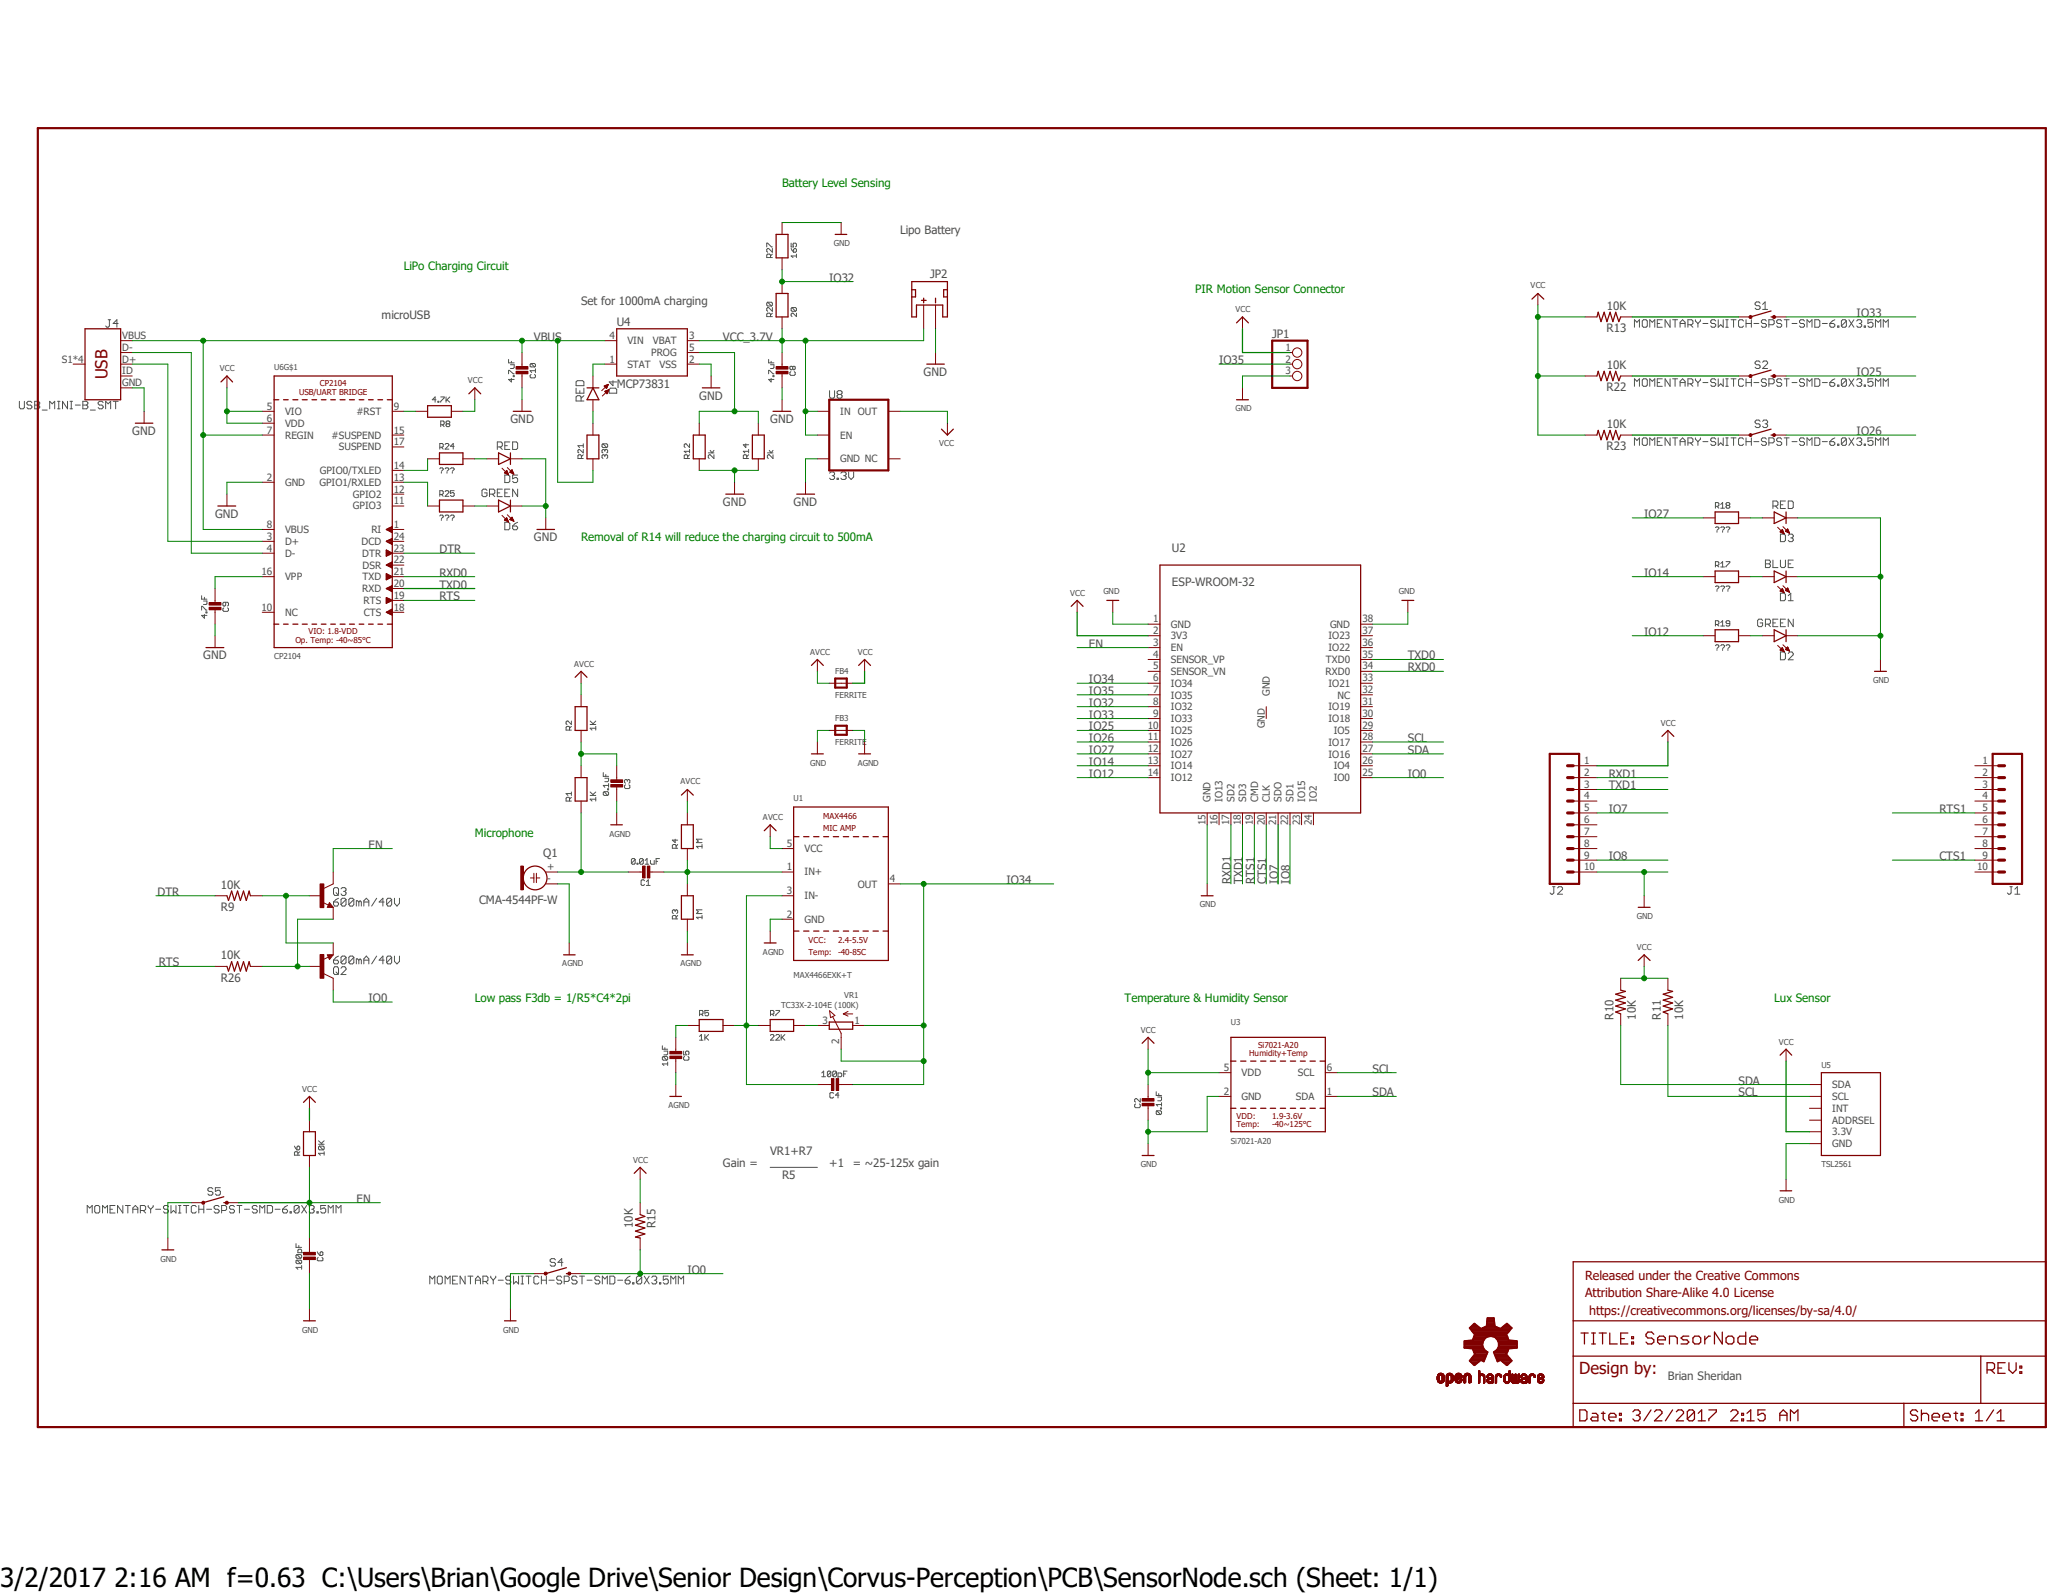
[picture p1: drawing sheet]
<svg xmlns="http://www.w3.org/2000/svg" width="279mm" height="216mm" viewBox="0 0 279 216" stroke-linecap="round" stroke-linejoin="round" font-family="sans-serif">
<defs><g id="words">
<text font-size="3.6" x="0" y="214.9">3/2/2017 2:16 AM f=0.63 C:\Users\Brian\Google Drive\Senior Design\Corvus-Perception\PCB\SensorNode.sch (Sheet: 1/1)</text>
<g font-size="2.2" fill="#800000">
<text x="14.6" y="51.4" transform="rotate(-90 14.6 51.4)">USB</text>
<text x="213.9" y="186.1">Design by:</text>
</g>
<g font-size="1.7" fill="#800000">
<text x="214.7" y="173.3">Released under the Creative Commons</text>
<text x="214.7" y="175.7">Attribution Share-Alike 4.0 License</text>
<text x="215.2" y="178.1">https://creativecommons.org/licenses/by-sa/4.0/</text>
</g>
<g font-size="1.6" fill="#008000">
<text x="105.9" y="25.4">Battery Level Sensing</text>
<text x="54.7" y="36.5">LiPo Charging Circuit</text>
<text x="161.9" y="39.8">PIR Motion Sensor Connector</text>
<text x="78.7" y="73.3">Removal of R14 will reduce the charging circuit to 500mA</text>
<text x="64.3" y="113.3">Microphone</text>
<text x="64.3" y="135.7">Low pass F3db = 1/R5*C4*2pi</text>
<text x="152.3" y="135.7">Temperature &amp; Humidity Sensor</text>
<text x="240.3" y="135.7">Lux Sensor</text>
</g>
<g font-size="1.6" fill="#505050">
<text x="121.9" y="31.7">Lipo Battery</text>
<text x="78.7" y="41.3">Set for 1000mA charging</text>
<text x="112.3" y="38.1">IO32</text>
<text x="126" y="37.6">JP2</text>
<text x="217.6" y="42">10K</text>
<text x="51.7" y="43.3">microUSB</text>
<text x="72.3" y="46.1">VBUS</text>
<text x="83.5" y="44.2">U4</text>
<text x="97.9" y="46.1">VCC_3.7V</text>
<text x="172.3" y="45.7">JP1</text>
<text x="217.6" y="45">R13</text>
<text x="251.5" y="42.9">IO33</text>
<text x="83.5" y="52.5">MCP73831</text>
<text x="125.1" y="50.9">GND</text>
<text x="165.1" y="49.3">IO35</text>
<text x="217.6" y="53">R22</text>
<text x="217.6" y="50">10K</text>
<text x="251.5" y="50.9">IO25</text>
<text x="17.9" y="58.9">GND</text>
<text x="69.1" y="57.3">GND</text>
<text x="94.7" y="54.1">GND</text>
<text x="104.3" y="57.3">GND</text>
<text x="217.6" y="58">10K</text>
<text x="251.5" y="58.9">IO26</text>
<text x="217.6" y="61">R23</text>
<text x="29.1" y="70.1">GND</text>
<text x="97.9" y="68.5">GND</text>
<text x="107.5" y="68.5">GND</text>
<text x="222.7" y="70.1">IO27</text>
<text x="59.5" y="74.9">DTR</text>
<text x="72.3" y="73.3">GND</text>
<text x="158.7" y="74.8">U2</text>
<text x="59.5" y="79.7">TXD0</text>
<text x="59.5" y="78.1">RXD0</text>
<text x="59.5" y="81.3">RTS</text>
<text x="158.7" y="79.4">ESP-WROOM-32</text>
<text x="222.7" y="78.1">IO14</text>
<text x="27.5" y="89.3">GND</text>
<text x="147.5" y="87.7">EN</text>
<text x="190.7" y="89.3">TXD0</text>
<text x="222.7" y="86.1">IO12</text>
<text x="147.5" y="92.5">IO34</text>
<text x="147.5" y="94.1">IO35</text>
<text x="147.5" y="95.7">IO32</text>
<text x="190.7" y="90.9">RXD0</text>
<text x="147.5" y="97.3">IO33</text>
<text x="147.5" y="98.9">IO25</text>
<text x="147.5" y="100.5">IO26</text>
<text x="190.7" y="100.5">SCL</text>
<text x="147.5" y="105.3">IO12</text>
<text x="147.5" y="103.7">IO14</text>
<text x="147.5" y="102.1">IO27</text>
<text x="190.7" y="102.1">SDA</text>
<text x="190.7" y="105.3">IO0</text>
<text x="217.9" y="106.9">TXD1</text>
<text x="217.9" y="105.3">RXD1</text>
<text x="217.9" y="110.1">IO7</text>
<text x="262.7" y="110.1">RTS1</text>
<text x="49.9" y="114.9">EN</text>
<text x="73.6" y="116">Q1</text>
<text x="136.3" y="119.7">IO34</text>
<text x="166.7" y="119.7" transform="rotate(-90 166.7 119.7)">RXD1</text>
<text x="168.3" y="119.7" transform="rotate(-90 168.3 119.7)">TXD1</text>
<text x="169.9" y="119.7" transform="rotate(-90 169.9 119.7)">RTS1</text>
<text x="171.5" y="119.7" transform="rotate(-90 171.5 119.7)">CTS1</text>
<text x="173.1" y="119.7" transform="rotate(-90 173.1 119.7)">IO7</text>
<text x="174.7" y="119.7" transform="rotate(-90 174.7 119.7)">IO8</text>
<text x="217.9" y="116.5">IO8</text>
<text x="262.7" y="116.5">CTS1</text>
<text x="21.3" y="121.3">DTR</text>
<text x="29.9" y="120.4">10K</text>
<text x="29.9" y="123.4">R9</text>
<text x="64.9" y="122.4">CMA-4544PF-W</text>
<text x="21.5" y="130.9">RTS</text>
<text x="29.9" y="129.9">10K</text>
<text x="29.9" y="133">R26</text>
<text x="49.9" y="135.7">IO0</text>
<text x="218.5" y="138.1" transform="rotate(-90 218.5 138.1)">R10</text>
<text x="221.6" y="138.1" transform="rotate(-90 221.6 138.1)">10K</text>
<text x="224.9" y="138.1" transform="rotate(-90 224.9 138.1)">R11</text>
<text x="228" y="138.1" transform="rotate(-90 228 138.1)">10K</text>
<text x="185.9" y="148.5">SDA</text>
<text x="185.9" y="145.3">SCL</text>
<text x="235.5" y="146.9">SDA</text>
<text x="235.5" y="148.5">SCL</text>
<text x="97.9" y="158.1">Gain =</text>
<text x="104.3" y="156.5">VR1+R7</text>
<text x="105.9" y="159.7">R5</text>
<text x="112.3" y="158.1">+1</text>
<text x="115.5" y="158.1">= ~25-125x gain</text>
<text x="48.3" y="162.9">EN</text>
<text x="85.7" y="166.3" transform="rotate(-90 85.7 166.3)">10K</text>
<text x="88.8" y="166.4" transform="rotate(-90 88.8 166.4)">R15</text>
<text x="93.1" y="172.5">IO0</text>
<text x="225.9" y="186.9">Brian Sheridan</text>
</g>
<g font-size="1.4" fill="#505050">
<text x="16.6" y="47.5">D-</text>
<text x="16.6" y="45.9">VBUS</text>
<text x="82.5" y="45.9">4</text>
<text x="85" y="46.6">VIN</text>
<text x="88.4" y="46.6">VBAT</text>
<text x="93.3" y="45.9">3</text>
<text x="93.3" y="47.5">5</text>
<text x="174.1" y="47.5">1</text>
<text x="8.4" y="49.1">S1*4</text>
<text x="16.6" y="49.1">D+</text>
<text x="16.6" y="52.3">GND</text>
<text x="16.6" y="50.7">ID</text>
<text x="82.5" y="49.1">1</text>
<text x="85" y="49.8">STAT</text>
<text x="88.2" y="48.2">PROG</text>
<text x="89.3" y="49.8">VSS</text>
<text x="93.3" y="49.1">2</text>
<text x="174.1" y="49.1">2</text>
<text x="174.1" y="50.7">3</text>
<text x="36.2" y="55.5">5</text>
<text x="36.2" y="57.1">6</text>
<text x="36.2" y="58.7">7</text>
<text x="38.6" y="56.2">VIO</text>
<text x="38.6" y="57.8">VDD</text>
<text x="38.6" y="59.4">REGIN</text>
<text x="44.9" y="59.4">#SUSPEND</text>
<text x="48.3" y="56.2">#RST</text>
<text x="53.3" y="55.5">9</text>
<text x="53.3" y="58.7">15</text>
<text x="113.8" y="56.2">IN</text>
<text x="113.8" y="59.4">EN</text>
<text x="116.2" y="56.2">OUT</text>
<text x="36.2" y="65.1">2</text>
<text x="38.6" y="65.8">GND</text>
<text x="43.3" y="65.8">GPIO1/RXLED</text>
<text x="43.3" y="64.2">GPIO0/TXLED</text>
<text x="45.9" y="61">SUSPEND</text>
<text x="53.3" y="60.3">17</text>
<text x="53.3" y="63.5">14</text>
<text x="53.3" y="65.1">13</text>
<text x="113.8" y="62.6">GND NC</text>
<text x="36.2" y="71.5">8</text>
<text x="47.8" y="69">GPIO3</text>
<text x="47.8" y="67.4">GPIO2</text>
<text x="53.3" y="71.5">1</text>
<text x="53.3" y="68.3">11</text>
<text x="53.3" y="66.7">12</text>
<text x="35.4" y="77.9">16</text>
<text x="36.2" y="73.1">3</text>
<text x="36.2" y="74.7">4</text>
<text x="38.6" y="73.8">D+</text>
<text x="38.6" y="75.4">D-</text>
<text x="38.6" y="72.2">VBUS</text>
<text x="49" y="73.8">DCD</text>
<text x="49.1" y="75.4">DTR</text>
<text x="49.1" y="77">DSR</text>
<text x="50.3" y="72.2">RI</text>
<text x="53.3" y="73.1">24</text>
<text x="53.3" y="74.7">23</text>
<text x="53.3" y="76.3">22</text>
<text x="53.3" y="77.9">21</text>
<text x="35.4" y="82.7">10</text>
<text x="38.6" y="83.4">NC</text>
<text x="38.6" y="78.6">VPP</text>
<text x="49.1" y="80.2">RXD</text>
<text x="49.1" y="78.6">TXD</text>
<text x="49.2" y="81.8">RTS</text>
<text x="49.3" y="83.4">CTS</text>
<text x="53.3" y="79.5">20</text>
<text x="53.3" y="81.1">19</text>
<text x="53.3" y="82.7">18</text>
<text x="156.2" y="84.3">1</text>
<text x="156.2" y="85.9">2</text>
<text x="156.2" y="87.5">3</text>
<text x="156.2" y="89.1">4</text>
<text x="158.6" y="85">GND</text>
<text x="158.6" y="86.6">3V3</text>
<text x="158.6" y="88.2">EN</text>
<text x="158.6" y="89.8">SENSOR_VP</text>
<text x="179.6" y="89.8">TXD0</text>
<text x="179.9" y="86.6">IO23</text>
<text x="179.9" y="88.2">IO22</text>
<text x="180.1" y="85">GND</text>
<text x="184.5" y="84.3">38</text>
<text x="184.5" y="85.9">37</text>
<text x="184.5" y="87.5">36</text>
<text x="184.5" y="89.1">35</text>
<text x="156.2" y="90.7">5</text>
<text x="156.2" y="92.3">6</text>
<text x="156.2" y="93.9">7</text>
<text x="156.2" y="95.5">8</text>
<text x="158.6" y="91.4">SENSOR_VN</text>
<text x="158.6" y="93">IO34</text>
<text x="158.6" y="94.6">IO35</text>
<text x="172" y="94.2" transform="rotate(-90 172 94.2)">GND</text>
<text x="179.5" y="91.4">RXD0</text>
<text x="179.9" y="93">IO21</text>
<text x="181.1" y="94.6">NC</text>
<text x="184.5" y="90.7">34</text>
<text x="184.5" y="92.3">33</text>
<text x="184.5" y="93.9">32</text>
<text x="184.5" y="95.5">31</text>
<text x="155.4" y="98.7">10</text>
<text x="155.4" y="100.3">11</text>
<text x="155.4" y="101.9">12</text>
<text x="156.2" y="97.1">9</text>
<text x="158.6" y="96.2">IO32</text>
<text x="158.6" y="97.8">IO33</text>
<text x="158.6" y="99.4">IO25</text>
<text x="158.6" y="101">IO26</text>
<text x="171.3" y="98.6" transform="rotate(-90 171.3 98.6)">GND</text>
<text x="179.9" y="96.2">IO19</text>
<text x="179.9" y="97.8">IO18</text>
<text x="179.9" y="101">IO17</text>
<text x="180.6" y="99.4">IO5</text>
<text x="184.5" y="97.1">30</text>
<text x="184.5" y="98.7">29</text>
<text x="184.5" y="100.3">28</text>
<text x="184.5" y="101.9">27</text>
<text x="155.4" y="103.5">13</text>
<text x="155.4" y="105.1">14</text>
<text x="158.6" y="102.6">IO27</text>
<text x="158.6" y="104.2">IO14</text>
<text x="158.6" y="105.8">IO12</text>
<text x="179.9" y="102.6">IO16</text>
<text x="180.6" y="104.2">IO4</text>
<text x="180.6" y="105.8">IO0</text>
<text x="184.5" y="103.5">26</text>
<text x="184.5" y="105.1">25</text>
<text x="214.5" y="103.5">1</text>
<text x="214.5" y="105.1">2</text>
<text x="214.5" y="106.7">3</text>
<text x="268.5" y="103.5">1</text>
<text x="268.5" y="105.1">2</text>
<text x="268.5" y="106.7">3</text>
<text x="163.3" y="111.8" transform="rotate(-90 163.3 111.8)">15</text>
<text x="164" y="108.6" transform="rotate(-90 164 108.6)">GND</text>
<text x="164.9" y="111.8" transform="rotate(-90 164.9 111.8)">16</text>
<text x="165.6" y="108.6" transform="rotate(-90 165.6 108.6)">IO13</text>
<text x="166.5" y="111.8" transform="rotate(-90 166.5 111.8)">17</text>
<text x="167.2" y="108.6" transform="rotate(-90 167.2 108.6)">SD2</text>
<text x="168.1" y="111.8" transform="rotate(-90 168.1 111.8)">18</text>
<text x="168.8" y="108.6" transform="rotate(-90 168.8 108.6)">SD3</text>
<text x="169.7" y="111.8" transform="rotate(-90 169.7 111.8)">19</text>
<text x="170.4" y="108.6" transform="rotate(-90 170.4 108.6)">CMD</text>
<text x="171.3" y="111.8" transform="rotate(-90 171.3 111.8)">20</text>
<text x="172" y="108.6" transform="rotate(-90 172 108.6)">CLK</text>
<text x="172.8" y="111.8" transform="rotate(-90 172.8 111.8)">21</text>
<text x="173.6" y="108.6" transform="rotate(-90 173.6 108.6)">SDO</text>
<text x="174.5" y="111.8" transform="rotate(-90 174.5 111.8)">22</text>
<text x="175.2" y="108.6" transform="rotate(-90 175.2 108.6)">SD1</text>
<text x="176.1" y="111.8" transform="rotate(-90 176.1 111.8)">23</text>
<text x="176.8" y="108.6" transform="rotate(-90 176.8 108.6)">IO15</text>
<text x="177.7" y="111.8" transform="rotate(-90 177.7 111.8)">24</text>
<text x="178.4" y="108.6" transform="rotate(-90 178.4 108.6)">IO2</text>
<text x="214.5" y="108.3">4</text>
<text x="214.5" y="109.9">5</text>
<text x="214.5" y="111.5">6</text>
<text x="214.5" y="113.1">7</text>
<text x="268.5" y="108.3">4</text>
<text x="268.5" y="109.9">5</text>
<text x="268.5" y="111.5">6</text>
<text x="268.5" y="113.1">7</text>
<text x="74.1" y="119.5">-</text>
<text x="74.1" y="117.9">+</text>
<text x="106.6" y="117.9">1</text>
<text x="106.6" y="114.7">5</text>
<text x="109" y="118.6">IN+</text>
<text x="109" y="115.4">VCC</text>
<text x="120.5" y="119.5">4</text>
<text x="214.5" y="114.7">8</text>
<text x="214.5" y="116.3">9</text>
<text x="214.5" y="117.9">10</text>
<text x="267.8" y="117.9">10</text>
<text x="268.5" y="114.7">8</text>
<text x="268.5" y="116.3">9</text>
<text x="106.6" y="121.1">3</text>
<text x="106.6" y="124.3">2</text>
<text x="109" y="121.8">IN-</text>
<text x="109" y="125">GND</text>
<text x="116.2" y="120.2">OUT</text>
<text x="111.4" y="138.7">3</text>
<text x="113.7" y="141.4" transform="rotate(-90 113.7 141.4)">2</text>
<text x="115.7" y="138.7">1</text>
<text x="165.7" y="145.1">5</text>
<text x="165.7" y="148.3">2</text>
<text x="168.1" y="145.8">VDD</text>
<text x="168.1" y="149">GND</text>
<text x="175.5" y="149">SDA</text>
<text x="175.8" y="145.8">SCL</text>
<text x="179.7" y="145.1">6</text>
<text x="179.7" y="148.3">1</text>
<text x="248.2" y="147.4">SDA</text>
<text x="248.2" y="149">SCL</text>
<text x="248.2" y="150.6">INT</text>
<text x="248.2" y="152.2">ADDRSEL</text>
<text x="248.2" y="153.8">3.3V</text>
<text x="248.2" y="155.4">GND</text>
</g>
<g font-size="1.1" fill="#505050">
<text x="112.9" y="33.3">GND</text>
<text x="207.3" y="39.1">VCC</text>
<text x="167.3" y="42.3">VCC</text>
<text x="29.8" y="50.3">VCC</text>
<text x="37.1" y="50.1">U6G$1</text>
<text x="63.4" y="51.9">VCC</text>
<text x="167.3" y="55.7">GND</text>
<text x="127.2" y="60.4">VCC</text>
<text x="144.9" y="80.7">VCC</text>
<text x="149.4" y="80.5">GND</text>
<text x="189.4" y="80.5">GND</text>
<text x="37.1" y="89.3">CP2104</text>
<text x="109.7" y="88.7">AVCC</text>
<text x="116.2" y="88.7">VCC</text>
<text x="77.8" y="90.3">AVCC</text>
<text x="113.1" y="91.3">FB4</text>
<text x="113.1" y="94.5">FERRITE</text>
<text x="253.7" y="92.5">GND</text>
<text x="113.1" y="97.7">FB3</text>
<text x="113.1" y="100.9">FERRITE</text>
<text x="224.9" y="98.3">VCC</text>
<text x="92.2" y="106.3">AVCC</text>
<text x="109.7" y="103.7">GND</text>
<text x="116.2" y="103.7">AGND</text>
<text x="82.5" y="113.3">AGND</text>
<text x="103.3" y="111.1">AVCC</text>
<text x="107.5" y="108.5">U1</text>
<text x="162.5" y="122.9">GND</text>
<text x="221.7" y="124.5">GND</text>
<text x="76.2" y="130.9">AGND</text>
<text x="92.2" y="130.9">AGND</text>
<text x="103.3" y="129.3">AGND</text>
<text x="221.7" y="128.6">VCC</text>
<text x="105.8" y="136.5">TC33X-2-104E (100K)</text>
<text x="107.5" y="132.5">MAX4466EXK+T</text>
<text x="114.3" y="135.2">VR1</text>
<text x="154.5" y="139.9">VCC</text>
<text x="166.7" y="138.9">U3</text>
<text x="240.9" y="141.5">VCC</text>
<text x="40.9" y="147.9">VCC</text>
<text x="246.7" y="144.6">U5</text>
<text x="90.5" y="150.1">AGND</text>
<text x="166.7" y="154.9">Si7021-A20</text>
<text x="85.8" y="157.5">VCC</text>
<text x="154.5" y="158.1">GND</text>
<text x="246.7" y="158.1">TSL2561</text>
<text x="240.9" y="162.9">GND</text>
<text x="21.8" y="170.9">GND</text>
<text x="40.9" y="180.5">GND</text>
<text x="68.2" y="180.5">GND</text>
</g>
<g font-size="1.1" fill="#800000">
<text x="40.5" y="53.5">USB/UART BRIDGE</text>
<text x="43.3" y="52.3">CP2104</text>
<text x="40" y="87.1">Op. Temp: -40~85°C</text>
<text x="41.8" y="85.9">VIO: 1.8-VDD</text>
<text x="111.5" y="110.9">MAX4466</text>
<text x="111.5" y="112.5">MIC AMP</text>
<text x="109.5" y="127.7">VCC:</text>
<text x="109.5" y="129.3">Temp:</text>
<text x="113.5" y="127.7">2.4-5.5V</text>
<text x="113.5" y="129.3">-40-85C</text>
<text x="169.2" y="143.1">Humidity+Temp</text>
<text x="170.4" y="141.9">Si7021-A20</text>
<text x="167.5" y="151.5">VDD:</text>
<text x="167.5" y="152.7">Temp:</text>
<text x="172.3" y="151.5">1.9-3.6V</text>
<text x="172.3" y="152.7">-40~125°C</text>
</g>
</g></defs>
<path d="M2.2 17.2l275 176.5M277.2 17.2l-275 176.5" fill="none" stroke="#fff" stroke-width=".14"/>
<g fill="none" stroke="#505050" stroke-width=".14">
<path d="M103.8 33.4v-.5h.2l.5 .5h.1M104.4 34.9v-.4l-.2-.1h-.2l-.2 .1v.4h.8M104.6 33.7v.5l-.5-.5-.3 .1v.2l.2 .2M104.6 34.4l-.2 .3M107.1 32.9v.5h.4l-.1-.2 .1-.3h.2l.2 .2v.2l-.2 .1M107.1 33.7l.4 .5M107.5 33.8l.1-.1 .3 .1v.2l-.2 .2h-.2zM107.9 34.4v.5M107.9 34.7h-.8l.3 .2M2.6 54.4v.8l.2 .2h.3l.2-.2v-.8M4.3 54.5l-.2-.1h-.3l-.2 .1v.2l.2 .2h.3l.2 .1v.2l-.2 .2h-.3l-.2-.2M4.7 54.4h.5l.2 .1v.2l-.2 .2 .2 .1v.2l-.2 .2h-.5z"/>
<path d="M4.7 54.9h.5M5.7 55.5h.7M6.7 55.4v-1l.4 .3 .3-.3v1M7.8 54.4h.3M7.8 55.4h.3M8 54.4v1M9.1 54.4v1l-.6-1v1M9.5 54.4h.3M9.5 55.4h.3M9.7 54.4v1M10.2 54.9h.7M11.2 54.4h.5l.2 .1v.2l-.2 .2 .2 .1v.2l-.2 .2h-.5z"/>
<path d="M11.2 54.9h.5M12.2 55.5h.7M14 54.5l-.2-.1h-.3l-.2 .1v.2l.2 .2h.3l.2 .1v.2l-.2 .2h-.3l-.2-.2M14.3 55.4v-1l.3 .3 .4-.3v1M14.6 43.3h.4M14.8 43.3v.9l-.2 .1h-.1l-.2-.1M15.3 54.4h.7M15.7 54.4v1M16 43.8h-.7l.5-.5v1M59.1 54.1h-.6l.4-.3v.7M59.3 54.4h.1v.1h-.1zM59.7 53.8h.5v.1l-.5 .5v.1"/>
<path d="M59.7 57.5h.3l.2-.1v-.3l-.2-.1h-.3v.8M59.9 57.5l.3 .3M60.4 53.8v.7M60.5 57.4l-.1-.1 .1-.3h.3l.1 .1-.1 .3M60.5 57.4l-.1 .1 .1 .3h.3l.1-.1-.1-.3M60.5 54.1l.4 .4M60.5 57.4h.3M60.9 53.8l-.5 .5M68.9 48.7v.4h.7M68.9 50.6v-.4l.7 .4M69 59.9h-.6v1h.6M69.1 49.4h.5v.4l-.1 .1h-.4"/>
<path d="M69.3 51.3v.4l-.4-.3h.7M69.3 48.9v.2M69.4 59.9h.5l.2 .1v.7l-.2 .2h-.5zM69.5 50.9h.1v.1h-.1zM71.9 50.7l-.1 .1v.3l.1 .1h.5l.1-.1v-.3l-.1-.1M71.9 49.2l-.1 .2v.2l.6 .1M71.9 49.2h.5l.1 .2v.2l-.1 .1M71.9 49.2l.5 .5M72.5 50v.5M72.5 50.2h-.7l.2 .3M78 52.6v.7h1.1v-.7M78.2 51.6h.7l.2 .1v.5h-1.1v-.5z"/>
<path d="M78.5 52.9v.4M78.7 54.3v-.5l-.2-.2h-.3l-.2 .2v.5h1.1M79.1 53.6l-.4 .3M82.5 52.7l.2-.1h.7l.1 .1v.6h-1zM83 51.6v.6l-.5-.5h1M104 40.9l-.2 .2v.2l.2 .1h.5M104 40.9h.5l.1 .2v.2l-.1 .1M104 40.9l.5 .5M104.1 50.6v-.4h.1l.5 .4h.1M104.1 48.7v.4h.7M104.4 49.4h.4v.4l-.1 .1h-.3M104.4 42.9v-.4l-.2-.1h-.2l-.2 .1v.4h.8"/>
<path d="M104.4 51.3v.4l-.3-.3h.7M104.4 48.9v.2M104.6 41.7v.5l-.5-.5-.3 .1v.2l.2 .2M104.6 42.4l-.2 .3M104.7 50.9h.1v.1h-.1zM107.1 50.3l-.1 .2v.2l.1 .1h.5l.1-.1v-.2l-.1-.2M107.3 41.7h.4l.2 .1v.2l-.2 .2M107.3 41.7l-.2 .1v.2l.2 .2h.4M107.3 41.7l.4 .5M107.4 49.7l.1-.1 .2 .1v.3l-.1 .1-.2-.1M107.4 49.7l-.2-.1-.2 .1v.3l.1 .1 .3-.1M107.4 49.7v.3"/>
<path d="M107.9 42.4v.5l-.5-.5-.3 .1v.3l.2 .1M112.4 52.9v.9l.1 .1h.4l.1-.1v-.9M113.5 53.4l-.1-.1v-.2l.1-.2h.4l.1 .2v.2l-.1 .1M113.5 53.4l-.1 .2v.2l.1 .1h.4l.1-.1v-.2l-.1-.2M113.5 53.4h.4M221.4 44.3v-1l.3 .3 .3-.3v1M221.4 52.3v-1l.3 .3 .3-.3v1M222.4 51.5l.2-.2h.3l.2 .2v.7l-.2 .1h-.3l-.2-.1zM222.4 59.5l.2-.2h.3l.2 .2v.7l-.2 .1h-.3l-.2-.1zM222.6 43.3h.3l.2 .2v.7l-.2 .1h-.3l-.2-.1v-.7zM223.4 44.3v-1l.4 .3 .3-.3v1M223.4 52.3v-1l.4 .3 .3-.3v1"/>
<path d="M224.5 43.8h.3M224.5 51.8h.3M224.5 59.8h.3M225.1 43.3h-.6v1h.6M225.1 51.3h-.6v1h.6M225.1 59.3h-.6v1h.6M226.2 43.3v1l-.7-1v1M226.2 51.3v1l-.7-1v1M226.2 59.3v1l-.7-1v1M226.5 43.3h.7M226.5 51.3h.7M226.5 59.3h.7"/>
<path d="M226.9 43.3v1M226.9 51.3v1M226.9 59.3v1M227.5 43.8h.7M227.5 44.3v-.7l.4-.3 .3 .3v.7M227.5 52.3v-.7l.4-.3 .3 .3v.7M227.5 51.8h.7M227.5 59.8h.7M228.6 44h.5l.2-.2v-.3l-.2-.2h-.5v1M228.6 52h.5l.2-.2v-.3l-.2-.2h-.5v1M228.6 60h.5l.2-.2v-.3l-.2-.2h-.5v1M228.9 44l.4 .3"/>
<path d="M228.9 52l.4 .3M228.9 60l.4 .3M229.6 43.3v.2l.4 .3M229.6 51.3v.2l.4 .3M229.6 59.3v.2l.4 .3M230 43.8v.5M230 51.8v.5M230 59.8v.5M230.3 43.3v.2l-.3 .3M230.3 51.3v.2l-.3 .3M230.3 59.3v.2l-.3 .3M230.6 43.8h.7"/>
<path d="M230.6 51.8h.7M230.6 59.8h.7M232.4 43.5l-.2-.2h-.3l-.2 .2v.1l.2 .2h.3l.2 .2v.2l-.2 .1h-.3l-.2-.1M232.4 51.5l-.2-.2h-.3l-.2 .2v.1l.2 .2h.3l.2 .2v.2l-.2 .1h-.3l-.2-.1M232.4 59.5l-.2-.2h-.3l-.2 .2v.1l.2 .2h.3l.2 .2v.2l-.2 .1h-.3l-.2-.1M232.7 43.3v1l.3-.3 .4 .3v-1M232.7 51.3v1l.3-.3 .4 .3v-1M232.7 59.3v1l.3-.3 .4 .3v-1M233.7 43.3h.4M233.7 44.3h.4M233.7 51.3h.4M233.7 52.3h.4"/>
<path d="M233.7 59.3h.4M233.9 43.3v1M233.9 51.3v1M233.9 59.3v1M234.4 43.3h.7M234.4 51.3h.7M234.4 59.3h.7M234.8 43.3v1M234.8 51.3v1M234.8 59.3v1M236.1 43.5l-.1-.2h-.4l-.1 .2v.7l.1 .1h.4l.1-.1M236.1 51.5l-.1-.2h-.4l-.1 .2v.7l.1 .1h.4l.1-.1"/>
<path d="M236.1 59.5l-.1-.2h-.4l-.1 .2v.7l.1 .1h.4l.1-.1M236.5 43.8h.7M236.5 43.3v1M236.5 51.3v1M236.5 59.3v1M236.5 51.8h.7M236.5 59.8h.7M237.2 43.3v1M237.2 51.3v1M237.2 59.3v1M237.5 43.8h.7M237.5 51.8h.7"/>
<path d="M237.5 59.8h.7M238.4 49.1l-.2-.2h-.3l-.2 .2v.1l.2 .2h.3l.2 .2v.1l-.2 .2h-.3l-.2-.2M238.4 41.1l-.2-.2h-.3l-.2 .2v.1l.2 .2h.3l.2 .2v.1l-.2 .2h-.3l-.2-.2M238.4 57.1l-.2-.2h-.3l-.2 .2v.1l.2 .2h.3l.2 .2v.1l-.2 .2h-.3l-.2-.2M238.7 49.1l.2-.2h.3l.2 .2v.1l-.7 .7h.7M238.7 57.1l.2-.2h.3l.2 .2v.1l-.2 .2M238.7 41.9h.7M238.7 41.2l.4-.3v1M239.1 57.4h.1M239.2 43.5l-.1-.2h-.4l-.2 .2v.1l.2 .2h.4l.1 .2v.2l-.1 .1h-.4l-.2-.1M239.2 51.5l-.1-.2h-.4l-.2 .2v.1l.2 .2h.4l.1 .2v.2l-.1 .1h-.4l-.2-.1M239.2 59.5l-.1-.2h-.4l-.2 .2v.1l.2 .2h.4l.1 .2v.2l-.1 .1h-.4l-.2-.1"/>
<path d="M239.2 57.4l.2 .2v.1l-.2 .2h-.3l-.2-.2M239.6 44h.5l.2-.2v-.3l-.2-.2h-.5v1M239.6 52h.5l.2-.2v-.3l-.2-.2h-.5v1M239.6 60h.5l.2-.2v-.3l-.2-.2h-.5v1M241.3 43.5l-.2-.2h-.3l-.2 .2v.1l.2 .2h.3l.2 .2v.2l-.2 .1h-.3l-.2-.1M241.3 51.5l-.2-.2h-.3l-.2 .2v.1l.2 .2h.3l.2 .2v.2l-.2 .1h-.3l-.2-.1M241.3 59.5l-.2-.2h-.3l-.2 .2v.1l.2 .2h.3l.2 .2v.2l-.2 .1h-.3l-.2-.1M241.6 43.3h.7M241.6 51.3h.7M241.6 59.3h.7M242 43.3v1M242 51.3v1"/>
<path d="M242 59.3v1M242.7 43.8h.7M242.7 51.8h.7M242.7 59.8h.7M244.4 43.5l-.2-.2h-.3l-.2 .2v.1l.2 .2h.3l.2 .2v.2l-.2 .1h-.3l-.2-.1M244.4 51.5l-.2-.2h-.3l-.2 .2v.1l.2 .2h.3l.2 .2v.2l-.2 .1h-.3l-.2-.1M244.4 59.5l-.2-.2h-.3l-.2 .2v.1l.2 .2h.3l.2 .2v.2l-.2 .1h-.3l-.2-.1M244.7 44.3v-1l.4 .3 .3-.3v1M244.7 52.3v-1l.4 .3 .3-.3v1M245.8 43.3h.5l.2 .2v.7l-.2 .1h-.5zM245.8 51.3h.5l.2 .2v.7l-.2 .1h-.5zM245.8 59.3h.5l.2 .2v.7l-.2 .1h-.5z"/>
<path d="M246.8 43.8h.7M246.8 51.8h.7M246.8 59.8h.7M247.8 43.8h.5l.2 .2v.2l-.2 .1h-.3l-.2-.1zM247.8 51.8h.5l.2 .2v.2l-.2 .1h-.3l-.2-.1zM247.8 59.8h.5l.2 .2v.2l-.2 .1h-.3l-.2-.1zM248.5 43.3l-.3 .2-.4 .3M248.5 51.3l-.3 .2-.4 .3M248.5 59.3l-.3 .2-.4 .3M248.9 44.2h.1v.1h-.1zM248.9 52.2h.1v.1h-.1zM250.1 43.5l-.2-.2h-.3l-.2 .2v.7"/>
<path d="M250.1 43.5v.7l-.2 .1h-.3l-.2-.1M250.1 51.5l-.2-.2h-.3l-.2 .2v.7M250.1 59.5l-.2-.2h-.3l-.2 .2v.7M250.1 51.5v.7l-.2 .1h-.3l-.2-.1M250.1 59.5v.7l-.2 .1h-.3l-.2-.1M250.1 43.5l-.7 .7M250.1 51.5l-.7 .7M250.1 59.5l-.7 .7M250.4 43.3l.7 1M250.4 51.3l.7 1M250.4 59.3l.7 1M251.1 43.3l-.7 1"/>
<path d="M251.1 51.3l-.7 1M251.1 59.3l-.7 1M251.5 43.5l.1-.2h.4l.1 .2v.1l-.1 .2M251.5 51.5l.1-.2h.4l.1 .2v.1l-.1 .2M251.5 59.5l.1-.2h.4l.1 .2v.1l-.1 .2M251.8 43.8h.2M251.8 51.8h.2M251.8 59.8h.2M252 43.8l.1 .2v.2l-.1 .1h-.4l-.1-.1M252 51.8l.1 .2v.2l-.1 .1h-.4l-.1-.1M252 59.8l.1 .2v.2l-.1 .1h-.4l-.1-.1M252.5 44.2h.1v.1h-.1z"/>
<path d="M252.5 52.2h.1v.1h-.1zM253.7 59.3h-.7v.5l.5-.2 .2 .2v.4l-.2 .1h-.3l-.2-.1M253.7 51.3h-.7v.5l.5-.2 .2 .2v.4l-.2 .1h-.3l-.2-.1M253.7 43.3h-.7v.5l.3-.2h.2l.2 .2v.4l-.2 .1h-.3l-.2-.1M254 44.3v-1l.4 .3 .3-.3v1M254 52.3v-1l.4 .3 .3-.3v1M255.1 44.3v-1l.3 .3 .3-.3v1M255.1 52.3v-1l.3 .3 .3-.3v1M59.6 63.5v-.1h.3l.1 .1-.2 .3M59.6 60.6h.3l.1-.1v-.3l-.1-.1h-.3v.7M59.6 67h.3l.1-.2v-.2l-.1-.1h-.3v.7M59.6 69.9v-.1h.3l.1 .1v.1l-.2 .2"/>
<path d="M59.8 64v.1M59.8 70.4v.1M59.8 60.6l.2 .2M59.8 67l.2 .2M60.3 63.5l.1-.1h.3l.1 .1-.3 .3M60.3 60.2l.1-.1h.3l.1 .1v.1l-.5 .5h.5M60.3 66.6l.1-.1h.3l.1 .1v.1l-.5 .5h.5M60.3 69.9l.1-.1h.3l.1 .1v.1l-.3 .2M60.5 64v.1M60.5 70.4v.1M61 63.5l.1-.1h.3l.1 .1-.2 .3M61 69.9l.1-.1h.3l.1 .1v.1l-.2 .2"/>
<path d="M61.3 64v.1M61.3 70.4v.1M61.5 66.5h-.5v.3l.3-.1 .2 .1v.3l-.1 .1h-.3l-.1-.1M61.5 60.5h-.5l.4-.4v.7M66 66.4l-.2-.1h-.4l-.1 .1v.7l.1 .2h.4l.2-.2v-.3h-.4M66.3 66.9h.5l.2-.1v-.4l-.2-.1h-.5v1M66.7 66.9l.3 .4M67.4 60.5h.5l.1-.1v-.4l-.1-.1h-.5v1M67.4 66.8h.3M67.7 60.5l.3 .4M68 66.3h-.6v1h.6M68.4 64.3h.5l.1 .2v.7l-.1 .2h-.5z"/>
<path d="M68.4 70.7h.5l.1 .2v.7l-.1 .2h-.5zM68.4 60.4h.3M68.4 66.8h.3M69 66.3h-.6v1h.6M69.4 71.2h.5l.2 .2v.2l-.2 .2h-.3l-.2-.2zM70.1 64.3h-.7v.6l.4-.2h.1l.2 .2v.3l-.2 .2h-.3l-.2-.2M70.1 66.3v1l-.7-1v1M70.1 70.7l-.3 .2-.4 .3M78.7 62.1v-.4l-.1-.1h-.2l-.1 .1v.4h.7M79 60.9v.4l-.5-.4-.2 .1v.3h.1M79 60.4h-.7l.2 .2M79 61.6l-.3 .2"/>
<path d="M79 60.1v.5M81.7 60.1h.5l.1 .1v.3l-.1 .1M81.7 60.1l-.2 .1v.3l.2 .1h.5M81.7 60.1l.5 .5M81.9 61l.1-.1 .3 .1v.3h-.1M81.9 61.7l.1-.1 .3 .1v.3l-.1 .1M81.9 61.7l-.1-.1-.3 .1v.3l.2 .1M81.9 61l-.1-.1-.3 .1v.3h.2M81.9 61v.1M81.9 61.7v.1M93.1 62.1v-.4l-.1-.1h-.2l-.1 .1v.4h.7M93.4 60.1v.5l-.5-.5-.2 .1v.3l.1 .1"/>
<path d="M93.4 61.1h-.7l.2 .2M93.4 61.6l-.3 .2M93.4 60.9v.4M95.9 61.3h.8M96.2 61l.2 .3 .3-.3M96.7 61.6v.5l-.5-.5-.3 .1v.3l.2 .1M101 60.1v.5l-.3-.4h.7M101.1 62.1v-.4l-.1-.1h-.2l-.1 .1v.4h.7M101.4 61.6l-.3 .2M101.4 61.1h-.7l.2 .2M101.4 60.9v.4M103.9 61.3h.8"/>
<path d="M104.2 61l.2 .3 .3-.3M104.7 61.6v.5l-.5-.5-.3 .1v.3l.2 .1M112.4 64.1l.1-.2h.4l.1 .2v.2l-.1 .1M112.7 64.4h.2M112.9 64.4l.1 .2v.2l-.1 .1h-.4l-.1-.1M113.4 64.8h.1v.1h-.1zM113.9 64.1l.1-.2h.4l.2 .2v.2l-.2 .1M114.3 64.4h.1M114.4 64.4l.2 .2v.2l-.2 .1h-.4l-.1-.1M114.9 63.9v.7l.4 .3 .3-.3v-.7M221.4 60.3v-1l.3 .3 .3-.3v1M223.4 60.3v-1l.4 .3 .3-.3v1"/>
<path d="M227.5 60.3v-.7l.4-.3 .3 .3v.7M232.3 79.5l.2-.1 .3 .1v.1l-.3 .2M232.3 68.6h.4l.1-.1v-.3l-.1-.1h-.4v.7M232.3 71.5l.2-.1 .3 .1v.1l-.3 .2M232.3 76.6h.4l.1-.1v-.3l-.1-.1h-.4v.7M232.5 72v.1M232.5 80v.1M232.5 76.6l.3 .2M232.5 68.6l.3 .2M233 79.5l.2-.1 .4 .1v.1l-.3 .2M233 71.5l.2-.1 .4 .1v.1l-.3 .2M233 68.3l.3-.2v.7"/>
<path d="M233 76.3l.3-.2v.7M233 76.8h.6M233 68.8h.6M233.3 72v.1M233.3 80v.1M233.7 60.3h.4M233.8 79.5l.1-.1 .4 .1v.1l-.3 .2M233.8 71.5l.1-.1 .4 .1v.1l-.3 .2M233.8 76.1h.5v.1l-.5 .6M233.9 68.5l-.1-.2 .1-.2h.2l.2 .1-.2 .3M233.9 68.5l-.1 .1 .1 .2h.2l.2-.1-.2-.2M233.9 68.5h.2"/>
<path d="M234 72v.1M234 80v.1M239.1 75.9h.5l.2 .1v.2l-.2 .2 .2 .1v.2l-.2 .2h-.5zM239.1 76.4h.5M240.1 75.9v1h.7M240.1 68.5h.5l.2-.1v-.4l-.2-.1h-.5v1M240.5 68.5l.3 .4M241.1 75.9v.8l.2 .2h.3l.2-.2v-.8M241.1 72.3h.5l.2 .2v.7l-.2 .2h-.5zM241.1 68.4h.4M241.8 67.9h-.7v1h.7M242.2 76.4h.3"/>
<path d="M242.2 67.9h.5l.2 .1v.7l-.2 .2h-.5zM242.2 72.5l.2-.2h.3l.2 .2v.2l-.2 .2M242.5 72.9h.2M242.7 72.9l.2 .1v.2l-.2 .2h-.3l-.2-.2M242.9 75.9h-.7v1h.7M244.7 60.3v-1l.4 .3 .3-.3v1M248.9 60.2h.1v.1h-.1zM252.5 60.2h.1v.1h-.1zM254 60.3v-1l.4 .3 .3-.3v1M255.1 60.3v-1l.3 .3 .3-.3v1M27.3 80.7v.5h.7M27.3 82.6v-.5h.1l.5 .5h.1"/>
<path d="M27.6 81.4h.4v.4l-.4 .1M27.7 83.2v.5l-.4-.3h.7M27.7 80.9v.3M27.9 82.9h.1v.1h-.1zM30.3 82.3l-.1 .2v.2l.1 .1h.5l.1-.1v-.2l-.1-.2M30.6 81.6v.4l-.2 .1-.2-.1v-.3l.1-.1h.5l.1 .1v.3l-.1 .1M77.1 98.9l-.1-.5h-.2l-.1 .1v.4h.7M77.4 97.7v.4l-.5-.4-.2 .1v.2l.1 .1M77.4 98.4l-.3 .2M79.9 98.1h.8M79.9 97.7l.5 .4M80.7 98.4v.5"/>
<path d="M80.7 98.6h-.8l.3 .3M80.7 97.7l-.4 .3M232.3 84.6h.4l.1-.1v-.3l-.1-.1h-.4v.7M232.3 87.5l.2-.2h.2l.1 .2v.1l-.3 .2M232.5 88v.1M232.5 84.6l.3 .2M233 87.5l.2-.2h.2l.2 .2v.1l-.3 .2M233 84.3l.3-.2v.7M233 84.8h.6M233.3 88v.1M233.8 87.5l.1-.2h.2l.2 .2v.1l-.3 .2M234 88v.1"/>
<path d="M234.3 84.5h-.4l-.1-.2 .1-.2h.2l.2 .1v.5l-.2 .1h-.2l-.1-.1M238.7 84l-.2-.1h-.3l-.2 .1v.7l.2 .2h.3l.2-.2v-.3h-.3M239.1 84.5h.5l.2-.1v-.4l-.2-.1h-.5v1M239.4 84.5l.4 .4M240.1 84.4h.4M240.8 83.9h-.7v1h.7M241.1 80.3h.5l.2 .2v.7l-.2 .2h-.5zM241.1 88.3h.5l.2 .2v.7l-.2 .2h-.5zM241.1 84.4h.4M241.8 83.9h-.7v1h.7M242.2 88.5l.2-.2h.3l.2 .2v.2l-.7 .7h.7M242.2 81.4h.7"/>
<path d="M242.2 80.7l.3-.4v1.1M242.9 83.9v1l-.7-1v1M77.1 108.5l-.1-.5h-.2l-.1 .1v.4h.7M77.4 108l-.3 .2M77.4 107.5h-.7l.2 .2M77.4 107.3v.4M79.9 107.7h.8M79.9 107.3l.5 .4M80.7 108.2h-.8l.3 .3M80.7 108v.5M80.7 107.3l-.4 .3M81.7 104.6v.6h.7"/>
<path d="M81.8 107.2l-.1 .2v.2l.1 .1h.5M81.8 107.2h.5l.1 .2v.2l-.1 .1M81.8 107.2l.5 .5M81.9 105.4h.5v.3l-.1 .2h-.4M82 104.9v.3M82.3 106.8h.1v.2h-.1zM82.4 106.1v.5M82.4 106.4h-.7l.2 .2M84.7 106.3l-.1 .1v.3l.1 .1h.5l.1-.1v-.3l-.1-.1M85 105.7l.1-.1 .2 .1v.3l-.1 .1M85 105.7l-.2-.1-.2 .1v.3l.1 .1M85 105.7v.1"/>
<path d="M86 116.4l-.1-.1h-.3l-.1 .1v.5M86 116.4v.5l-.1 .2h-.3l-.1-.2M86 116.4l-.5 .5M86.3 116.9h.1v.2h-.1zM87.1 116.4l-.1-.1h-.3l-.1 .1v.5M87.1 116.4v.5l-.1 .2h-.3l-.1-.2M87.1 116.4l-.5 .5M87.3 119.3l-.1-.1h-.2l-.2 .1v.5l.2 .1h.2l.1-.1M87.4 117.1h.4M87.4 116.5l.2-.2v.8M87.5 119.9h.6M87.5 119.4l.3-.2v.7"/>
<path d="M88.1 116.5v.4l.1 .2h.4v-.6M88.9 116.7h.2M89.3 116.3h-.4v.8M91.4 113.7v.4l-.3-.3h.7M91.6 114.9v-.4l-.2-.1h-.2l-.1 .1v.4h.7M91.8 114.4l-.2 .2M95.1 114.4v.5M95.1 114.6h-.8l.3 .3M95.1 113.7h-.8l.3 .2-.3 .2h.8M45.2 122.2h.5l.1 .1v.2l-.1 .2h-.4l-.1-.2zM45.2 130h.5l.1 .2v.2l-.1 .2h-.4l-.1-.2zM45.3 120.2h.4l.1 .2v.7l-.1 .2h-.4l-.1-.2v-.7z"/>
<path d="M45.3 130.9h.4l.1 .2v.7l-.1 .2h-.4l-.1-.2v-.7zM45.5 131.7l.3 .3M45.5 120.9l.3 .4M45.8 129.5l-.3 .2-.3 .3M45.8 121.7l-.3 .1-.3 .4M46.2 120.4l.2-.2h.3l.2 .2v.2l-.2 .1M46.2 131.1l.2-.2h.3l.2 .2v.2l-.7 .7h.7M46.5 120.7h.2M46.7 120.7l.2 .2v.2l-.2 .2h-.3l-.2-.2M46.9 129.7v.7l-.2 .2h-.3l-.2-.2M46.9 121.8l-.2-.1h-.3l-.2 .1v.7M46.9 129.7l-.2-.2h-.3l-.2 .2v.7"/>
<path d="M46.9 121.8v.7l-.2 .2h-.3l-.2-.2M46.9 129.7l-.7 .7M46.9 121.8l-.7 .7M47.9 129.7v.7l-.1 .2h-.4l-.2-.2M47.9 129.7l-.1-.2h-.4l-.2 .2v.7M47.9 121.8l-.1-.1h-.4l-.2 .1v.7M47.9 121.8v.7l-.1 .2h-.4l-.2-.2M47.9 129.7l-.7 .7M47.9 121.8l-.7 .7M48.6 122.2l-.2-.2h-.1v.7M48.6 130l-.2-.1h-.1v.7M48.6 122.2v.5"/>
<path d="M48.6 130v.6M48.6 130l.2-.1 .1 .1v.6M48.6 122.2l.2-.2 .1 .2v.5M49.3 130h.7M49.3 122.7v-.7l.3-.3 .4 .3v.7M49.3 130.6v-.7l.3-.4 .4 .4v.7M49.3 122.2h.7M51 129.5l-.7 1.1M51 121.7l-.7 1M52 130h-.6l.5-.5v1.1M52 122.2h-.6l.5-.5v1M53 129.7v.7l-.1 .2h-.4l-.1-.2"/>
<path d="M53 129.7l-.1-.2h-.4l-.1 .2v.7M53 121.8l-.1-.1h-.4l-.1 .1v.7M53 121.8v.7l-.1 .2h-.4l-.1-.2M53 129.7l-.6 .7M53 121.8l-.6 .7M53.4 121.7v.6l.4 .4 .3-.4v-.6M53.4 129.5v.7l.4 .4 .3-.4v-.7M91.4 123.4l-.1-.2-.2 .2v.2l.1 .1M91.4 123.4l.2-.2 .2 .2v.2l-.1 .1M91.4 123.4v.1M91.6 124.5v-.4l-.2-.1h-.2l-.1 .1v.4h.7M91.8 124l-.2 .2"/>
<path d="M94.7 137.4h.4l.1-.2-.1-.3h-.4v.7M95 137.4l.2 .2M95.1 124.2h-.8l.3 .3M95.1 124v.5M95.1 123.2h-.8l.3 .3-.3 .2h.8M96 136.9h-.5v.3l.3-.1 .2 .1v.3l-.2 .1h-.2l-.1-.1M104.4 137.4h.3l.1-.2v-.2l-.1-.1h-.3v.7M104.6 137.4l.2 .2M105.1 136.9h.5v.1l-.5 .5v.1M210.3 120.1h.3M210.4 120.1v.8l-.1 .2h-.2l-.2-.2M210.9 120.3l.2-.2h.4l.1 .2v.1l-.7 .7h.7"/>
<path d="M272.2 120.1h.3M272.4 120.1v.8l-.2 .2h-.2l-.1-.2M272.9 121.1h.7M272.9 120.4l.3-.3v1M39.9 155.2l.3 .5M40.3 155.2l.3 .2v.2l-.1 .1h-.3v-.3zM40.3 156.5v-.4l-.1-.1-.3 .1v.4h.7M40.6 156l-.3 .2M43.1 155h.8M43.1 154.5l.5 .5M43.3 155.2h.5l.1 .2v.2l-.1 .1M43.3 155.2l-.2 .2v.2l.2 .1h.5"/>
<path d="M43.3 155.2l.5 .5M43.9 156.2h-.8l.3 .3M43.9 156v.5M43.9 154.5l-.4 .4M89.7 141.6v.5h.7M89.8 143.1h.5l.1 .1v.3l-.1 .1M89.8 143.1l-.1 .1v.3l.1 .1h.5M89.8 143.1l.5 .5M89.9 142.4h.5v.3l-.1 .2h-.4M90 141.9v.2M90.4 144.1h-.7l.2 .2M90.4 143.8v.5"/>
<path d="M92.6 142.4v.5h.4l-.2-.3 .2-.2h.2l.1 .1v.2l-.1 .2M92.7 143.1l-.1 .1v.3l.1 .1h.5l.1-.1v-.3l-.1-.1M94.7 140.4l.3-.3v.8M94.7 140.9h.5M95.5 140.1v.8M95.6 140.5l.4 .4M96 140.1l-.5 .5M104.3 158.1h6.4M104.4 140.3v-.2h.3l.1 .2v.1l-.4 .5h.4M105.1 140.3l.1-.2h.3l.1 .2v.1l-.5 .5h.5M105.8 140.1v.8M105.9 140.5l.4 .4"/>
<path d="M106.3 140.1l-.5 .5M111.3 145.3l.2-.2v.7M111.3 145.8h.5M112.5 145.2v.5l-.1 .1h-.2l-.1-.1M112.5 145.2l-.1-.1h-.2l-.1 .1v.5M112.5 145.2l-.4 .5M112.9 148.1l-.1-.1-.4 .1v.5l.1 .1h.3l.1-.1M113.3 145.2v.5l-.1 .1h-.3l-.1-.1M113.3 145.2l-.1-.1h-.3l-.1 .1v.5M113.3 145.2l-.5 .5M113.5 145.8h.4l.1-.1v-.2l-.1-.2h-.4v.7M113.6 148.3h-.4l.3-.3v.7"/>
<path d="M114.3 145.5h.2M114.7 145.1h-.4v.7M153.8 149.5l-.1 .1v.3l.1 .1h.5l.1-.1v-.3l-.1-.1M154.4 148.8v.5l-.5-.5-.2 .1v.3l.1 .1M156.6 147.9v.5h.7M156.7 150.5l-.1 .1 .1 .4h.5M156.7 150.5h.5l.1 .1v.2l-.1 .2M156.7 150.5l.5 .5M156.8 148.6h.5v.4l-.1 .1h-.4M156.9 148.1v.3M157.2 150.1h.1v.1h-.1zM157.3 149.4v.4"/>
<path d="M157.3 149.6h-.7l.2 .2M11.8 164.3v-1l.3 .3 .4-.3v1M13 163.3h.3l.2 .1v.7l-.2 .2h-.3l-.2-.2v-.7zM13.9 164.3v-1l.3 .3 .4-.3v1M14.9 163.8h.3M15.6 163.3h-.7v1h.7M16.6 163.3v1l-.7-1v1M17 163.3h.7M17.3 163.3v1M18 163.8h.7M18 164.3v-.7l.3-.3 .4 .3v.7M19 164h.6l.1-.2v-.4l-.1-.1h-.6v1"/>
<path d="M19.4 164l.3 .3M20.1 163.3v.1l.3 .4M20.4 163.8v.5M20.7 163.3v.1l-.3 .4M21.1 163.8h.7M22.8 163.4l-.2-.1h-.3l-.2 .1v.2l.2 .2h.3l.2 .2v.1l-.2 .2h-.3l-.2-.2M23.2 163.3v1l.3-.3 .3 .3v-1M24.2 163.3h.3M24.2 164.3h.3M24.3 163.3v1M24.8 163.3h.8M25.2 163.3v1"/>
<path d="M26.6 163.4l-.2-.1h-.3l-.2 .1v.7l.2 .2h.3l.2-.2M26.9 163.8h.7M26.9 163.3v1M27.6 163.3v1M28 163.8h.7M28.8 161l-.1-.1h-.4l-.1 .1v.2l.1 .2h.4l.1 .1v.2l-.1 .2h-.4l-.1-.2M29.7 163.4l-.2-.1h-.3l-.2 .1v.2l.2 .2h.3l.2 .2v.1l-.2 .2h-.3l-.2-.2M29.8 160.9h-.6v.5l.3-.2h.2l.1 .2v.3l-.1 .2h-.4l-.1-.2M30 164h.5l.2-.2v-.4l-.2-.1h-.5v1M31.7 163.4l-.1-.1h-.4l-.1 .1v.2l.1 .2h.4l.1 .2v.1l-.1 .2h-.4l-.1-.2M32.1 163.3h.7M32.4 163.3v1"/>
<path d="M33.1 163.8h.7M34.8 163.4l-.1-.1h-.4l-.1 .1v.2l.1 .2h.4l.1 .2v.1l-.1 .2h-.4l-.1-.2M35.2 164.3v-1l.3 .3 .4-.3v1M36.2 163.3h.5l.2 .1v.7l-.2 .2h-.5zM37.3 163.8h.6M38.3 163.8h.5l.1 .2v.1l-.1 .2h-.4l-.1-.2zM38.9 163.3l-.3 .1-.3 .4M39.3 164.1h.2v.2h-.2zM40.1 168.4v.6h.8M40.2 169.9h.5l.2 .2v.2l-.2 .1M40.2 170.7l.7 .1v.2l-.2 .2M40.2 170.7l-.1 .1v.2l.1 .2h.5"/>
<path d="M40.2 169.9l-.1 .2v.2l.1 .1h.5M40.2 170.7l.5 .5M40.2 169.9l.5 .5M40.5 168.7v.3M40.5 163.4l-.7 .7M40.5 163.4l-.2-.1h-.3l-.2 .1v.7M40.5 163.4v.7l-.2 .2h-.3l-.2-.2M40.9 171.7h-.8l.2 .2M40.9 169.7v-.4l-.2-.1h-.2l-.2 .1v.4h.8M40.9 171.4v.5M40.9 163.3l.6 1M41.5 163.3l-.6 1"/>
<path d="M41.9 163.4l.1-.1h.4l.1 .1v.2l-.1 .2M42.2 163.8h.2M42.4 163.8l.1 .2v.1l-.1 .2h-.4l-.1-.2M42.9 164.1h.2v.2h-.2zM43 169.5l.3 .6M43.1 170.3l-.1 .1v.3l.1 .1 .6-.1v-.3l-.1-.1M43.5 169.5l.2 .2v.2l-.1 .2h-.3v-.4zM44.1 163.3h-.7v.5l.4-.2h.1l.2 .2v.3l-.2 .2h-.3l-.2-.2M44.4 164.3v-1l.4 .3 .3-.3v1M45.5 164.3v-1l.3 .3 .4-.3v1M58.2 173.9v-1.1l.3 .4 .4-.4v1.1M59.2 173l.2-.2h.3l.2 .2v.7l-.2 .2h-.3l-.2-.2z"/>
<path d="M60.3 173.9v-1.1l.3 .4 .4-.4v1.1M61.3 173.4h.3M62 172.8h-.7v1.1h.7M63 172.8v1.1l-.7-1.1v1.1M63.4 172.8h.7M63.7 172.8v1.1M64.4 173.4h.7M64.4 173.9v-.7l.3-.4 .4 .4v.7M65.4 173.6h.5l.2-.2v-.4l-.2-.2h-.5v1.1M65.7 173.6l.4 .3M66.5 172.8v.2l.3 .4M66.8 173.4v.5"/>
<path d="M67.1 172.8v.2l-.3 .4M67.5 173.4h.7M69.2 173l-.2-.2h-.3l-.2 .2v.2l.2 .2h.3l.2 .2v.1l-.2 .2h-.3l-.2-.2M69.6 172.8v1.1l.3-.3 .3 .3v-1.1M70.6 172.8h.3M70.6 173.9h.3M70.7 172.8v1.1M71.2 172.8h.7M71.6 172.8v1.1M73 173l-.2-.2h-.3l-.2 .2v.7l.2 .2h.3l.2-.2M73.3 173.4h.7M73.3 172.8v1.1"/>
<path d="M74 172.8v1.1M74.3 173.4h.8M75.2 170.6l-.1-.1h-.4l-.2 .1v.2l.2 .2h.4l.1 .2v.1l-.1 .2h-.4l-.2-.2M76.1 173l-.2-.2h-.3l-.2 .2v.2l.2 .2h.3l.2 .2v.1l-.2 .2h-.3l-.2-.2M76.2 171h-.6l.5-.5v1M76.4 173.6h.5l.2-.2v-.4l-.2-.2h-.5v1.1M78.1 173l-.1-.2h-.4l-.2 .2v.2l.2 .2h.4l.1 .2v.1l-.1 .2h-.4l-.2-.2M78.5 172.8h.7M78.8 172.8v1.1M79.5 173.4h.7M81.2 173l-.1-.2h-.4l-.1 .2v.2l.1 .2h.4l.1 .2v.1l-.1 .2h-.4l-.1-.2M81.6 173.9v-1.1l.3 .4 .4-.4v1.1"/>
<path d="M82.6 172.8h.5l.2 .2v.7l-.2 .2h-.5zM83.7 173.4h.6M84.7 173.4h.5l.1 .2v.1l-.1 .2h-.4l-.1-.2zM85.3 172.8l-.3 .2-.3 .4M85.7 173.7h.2v.2h-.2zM86.9 173l-.2-.2h-.3l-.2 .2v.7M86.9 173v.7l-.2 .2h-.3l-.2-.2M86.9 173l-.7 .7M87.2 172.8l.7 1.1M87.9 172.8l-.7 1.1M88.3 173l.1-.2h.4l.1 .2v.2l-.1 .2M88.6 173.4h.2"/>
<path d="M88.8 173.4l.1 .2v.1l-.1 .2h-.4l-.1-.2M89.3 173.7h.2v.2h-.2zM90.5 172.8h-.7v.6l.4-.2h.1l.2 .2v.3l-.2 .2h-.3l-.2-.2M90.8 173.9v-1.1l.4 .4 .3-.4v1.1M91.9 173.9v-1.1l.3 .4 .4-.4v1.1"/>
</g>
<path d="M155.5 148.5v.5M155.5 149.6v.5M155.5 154.9v1.6M165.1 145.3h1.6M165.1 148.5h1.6M179.5 145.3h1.6M179.5 148.5h1.6" fill="none" stroke="#800000" stroke-width=".14"/>
<g fill="none" stroke="#800000" stroke-width=".17">
<path d="M154.7 156.5h1.6M166.7 143.7h.7M166.7 140.5h12.8v12.8h-12.8zM166.7 150.1h.7M168 143.7h.7M168 150.1h.7M169.4 143.7h.7M169.4 150.1h.7M170.7 143.7h.7M170.7 150.1h.7M172 143.7h.8M172 150.1h.8"/>
<path d="M173.4 143.7h.7M173.4 150.1h.7M174.8 143.7h.7M174.8 150.1h.7M176.1 143.7h.7M176.1 150.1h.7M177.4 143.7h.7M177.4 150.1h.7M178.8 143.7h.7M178.8 150.1h.7"/>
</g>
<path d="M154.7 149.4h1.6v.4h-1.6z" fill-rule="evenodd" fill="#800000"/>
<path d="M154.7 149.4h1.6v.4h-1.6z" fill="none" stroke="#800000" stroke-width=".14"/>
<path d="M154.7 148.8h1.6v.3h-1.6z" fill-rule="evenodd" fill="#800000"/>
<g fill="none" stroke="#800000" stroke-width=".14">
<path d="M78.7 90.9v1.6M78.7 94.1v1.6M78.7 98.9v1.6M110.7 89.3v1.6M112.3 92.5h3.2M112.3 98.9h3.2M117.1 89.3v1.6M155.5 84.5h1.6M155.5 86.1h1.6M155.5 87.7h1.6M155.5 89.3h1.6M155.5 90.9h1.6"/>
<path d="M155.5 92.5h1.6M155.5 94.1h1.6M155.5 95.7h1.6M155.5 97.3h1.6M155.5 98.9h1.6M171.5 95.7v1.6M184.3 84.5h1.6M184.3 86.1h1.6M184.3 87.7h1.6M184.3 89.3h1.6M184.3 90.9h1.6M184.3 92.5h1.6"/>
<path d="M184.3 94.1h1.6M184.3 95.7h1.6M184.3 97.3h1.6M184.3 98.9h1.6M70.5 117.3h.4v3.2h-.4zM71.8 118.9h.5M72.3 118.3v1.2M72.6 118.9h.5M72.6 118.3v1.2M73.9 118.1h1.6M73.9 119.7h1.6M78.7 103.7v1.6"/>
<path d="M78.7 108.5v1.6M83.5 110.1v1.6M86.7 118.1h.5M87.8 118.1h.5M93.1 106.9v1.6M93.1 110.1v1.6M93.1 114.9v1.6M93.1 119.7v1.6M104.3 111.7v1.6M105.9 118.1h1.6M105.9 114.9h1.6M110.7 100.5v1.6"/>
<path d="M117.1 100.5v1.6M120.3 119.7h1.6M155.5 100.5h1.6M155.5 102.1h1.6M155.5 103.7h1.6M155.5 105.3h1.6M163.5 110.1v1.6M165.1 110.1v1.6M166.7 110.1v1.6M168.3 110.1v1.6M169.9 110.1v1.6M171.5 110.1v1.6"/>
<path d="M173.1 110.1v1.6M174.7 110.1v1.6M176.3 110.1v1.6M177.9 110.1v1.6M184.3 100.5h1.6M184.3 102.1h1.6M184.3 103.7h1.6M184.3 105.3h1.6M77.1 127.7v1.6M93.1 138.9h1.6M93.1 124.5v1.6M93.1 127.7v1.6"/>
<path d="M97.9 138.9h1.6M102.7 138.9h1.6M104.3 126.1v1.6M105.9 121.3h1.6M105.9 124.5h1.6M107.5 138.9h1.6M110.7 138.9h1.6M112.4 136.9l.7 .6-.6 .3zM112.8 137.7l1.1 2.3v2.1M114.2 137.3h1.3M114.2 137.3l.7 .3M114.9 137l-.7 .3"/>
<path d="M115.5 138.9h1.6M219.5 132.5v1.6M219.5 137.3v1.6M225.9 132.5v1.6M225.9 137.3v1.6M91.5 146.9v1.6M154.7 148.8h1.6v.3h-1.6zM155.5 146.9v1.6M155.5 150.1v1.6M241.9 159.7v1.6M245.1 146.9h1.6M245.1 148.5h1.6"/>
<path d="M245.1 150.1h1.6M245.1 151.7h1.6M245.1 153.3h1.6M245.1 154.9h1.6"/>
</g>
<g fill="none" stroke="#800000" stroke-width=".17">
<path d="M157.1 76.5h27.2v33.6h-27.2zM77.9 95.7h1.6v3.2h-1.6zM77.9 91.7l.8-.8 .8 .8M109.9 90.1l.8-.8 .8 .8M116.3 90.1l.8-.8 .8 .8M77.9 105.3h1.6v3.2h-1.6zM82.7 111.7h1.6M92.3 111.7h1.6v3.2h-1.6zM92.3 107.7l.8-.8 .8 .8M103.5 112.5l.8-.8 .8 .8M107.5 113.3h.7M107.5 109.3h12.8v20.8h-12.8z"/>
<path d="M108.8 113.3h.8M109.9 102.1h1.6M110.2 113.3h.7M111.5 113.3h.7M112.9 113.3h.7M114.2 113.3h.7M115.6 113.3h.7M116.3 102.1h1.6M116.9 113.3h.7M118.2 113.3h.8M119.6 113.3h.7M76.3 129.3h1.6"/>
<path d="M92.3 129.3h1.6M92.3 121.3h1.6v3.2h-1.6zM94.7 138.1h3.2v1.6h-3.2zM103.5 127.7h1.6M104.3 138.1h3.2v1.6h-3.2zM107.5 126.1h.7M108.8 126.1h.8M110.2 126.1h.7M111.5 126.1h.7M112.3 138.4h3.2v1h-3.2zM112.9 126.1h.7M114.2 126.1h.7"/>
<path d="M115.6 126.1h.7M116.9 126.1h.7M118.2 126.1h.8M119.6 126.1h.7M219.5 134.1l.6 .2-1.3 .4 1.3 .4-1.3 .4 1.3 .3-1.3 .5 1.3 .4-1.3 .4 .7 .2M225.9 134.1l.6 .2-1.2 .4 1.2 .4-1.2 .4 1.2 .3-1.2 .5 1.2 .4-1.2 .4 .6 .2M90.7 148.5h1.6M246.7 145.3h8v11.2h-8zM241.1 161.3h1.6"/>
<circle cx="72.5" cy="118.9" r="1.61"/>
</g>
<path d="M113.1 98.3h1.6v1.2h-1.6zM113.1 91.9h1.6v1.2h-1.6z" fill="none" stroke="#800000" stroke-width=".3"/>
<path d="M70.7 117.3v3.2" fill="none" stroke="#800000" stroke-width=".34"/>
<path d="M87.7 117.3h.3v1.6h-.3z" fill-rule="evenodd" fill="#800000"/>
<path d="M87.7 117.3h.3v1.6h-.3z" fill="none" stroke="#800000" stroke-width=".14"/>
<path d="M87 117.3h.4v1.6h-.4z" fill-rule="evenodd" fill="#800000"/>
<path d="M83.5 105.3v.5M83.5 106.4v.5M85.1 118.1h1.6M87 117.3h.4v1.6h-.4zM88.3 118.1h1.6" fill="none" stroke="#800000" stroke-width=".14"/>
<path d="M82.7 105.6h1.6v.4h-1.6z" fill-rule="evenodd" fill="#800000"/>
<path d="M82.7 105.6h1.6v.4h-1.6z" fill="none" stroke="#800000" stroke-width=".14"/>
<path d="M82.7 106.3h1.6v.3h-1.6z" fill-rule="evenodd" fill="#800000"/>
<path d="M82.7 106.3h1.6v.3h-1.6zM83.5 103.7v1.6M83.5 106.9v1.6M112.3 146.9h.5M113.4 146.9h.5" fill="none" stroke="#800000" stroke-width=".14"/>
<path d="M113.2 146.1h.4v1.6h-.4z" fill-rule="evenodd" fill="#800000"/>
<path d="M113.2 146.1h.4v1.6h-.4z" fill="none" stroke="#800000" stroke-width=".14"/>
<path d="M112.6 146.1h.3v1.6h-.3z" fill-rule="evenodd" fill="#800000"/>
<path d="M91.5 142.1v.5M91.5 143.2v.5M110.7 146.9h1.6M112.6 146.1h.3v1.6h-.3zM113.9 146.9h1.6" fill="none" stroke="#800000" stroke-width=".14"/>
<path d="M90.7 142.4h1.6v.3h-1.6z" fill-rule="evenodd" fill="#800000"/>
<path d="M90.7 142.4h1.6v.3h-1.6z" fill="none" stroke="#800000" stroke-width=".14"/>
<path d="M90.7 143h1.6v.4h-1.6z" fill-rule="evenodd" fill="#800000"/>
<g fill="none" stroke="#800000" stroke-width=".14">
<path d="M168.3 42.9v1.6M168.3 52.5v1.6M174.7 47.8h.3M174.7 49.3h.3M174.7 50.9h.3M145.9 81.3v1.6M150.7 81.3v1.6M190.7 81.3v1.6M163.5 119.7v1.6M222.7 121.3v1.6M41.9 148.5v1.6M41.9 151.7v1.6"/>
<path d="M41.9 156.5v1.6M90.7 143h1.6v.4h-1.6zM91.5 140.5v1.6M91.5 143.7v1.6M41.9 169.3v.5M41.9 170.4v.5"/>
<circle cx="175.7" cy="47.8" r=".63"/>
<circle cx="175.7" cy="49.3" r=".63"/>
<circle cx="175.7" cy="50.9" r=".63"/>
</g>
<path d="M172.3 46.1h4.8v6.4h-4.8z" fill="none" stroke="#800000" stroke-width=".3"/>
<path d="M167.5 54.1h1.6M167.5 43.7l.8-.8 .8 .8M145.1 82.1l.8-.8 .8 .8M149.9 81.3h1.6M189.9 81.3h1.6M162.7 121.3h1.6M221.9 122.9h1.6M41.1 149.3l.8-.8 .8 .8M41.1 153.3h1.6v3.2h-1.6z" fill="none" stroke="#800000" stroke-width=".17"/>
<path d="M41.1 169.6h1.6v.4h-1.6z" fill-rule="evenodd" fill="#800000"/>
<path d="M41.1 169.6h1.6v.4h-1.6z" fill="none" stroke="#800000" stroke-width=".14"/>
<path d="M41.1 170.3h1.6v.3h-1.6z" fill-rule="evenodd" fill="#800000"/>
<g fill="none" stroke="#800000" stroke-width=".14">
<path d="M105.9 38.1v1.7M208.3 39.8v1.5M19.5 55.7v1.6M70.7 49.3v.5M70.7 50.5v.4M70.7 54.1v1.6M80.3 57.3v1.6M81.9 46.1h1.6M81.9 49.3h1.6M93.1 46.1h1.6M93.1 49.3h1.6M93.1 47.8h1.6"/>
<path d="M94.7 57.3v1.6M96.3 50.9v1.6M102.7 57.3v1.6M105.9 42.9v1.6M105.9 54.1v1.6M125.1 41.3v3.2M126.7 41.3v3.2M126.7 47.8v1.5M128.3 57.3v1.6M80.3 62.1v1.6M94.7 62.1v1.6M99.5 65.3v1.6"/>
<path d="M102.7 62.1v1.6M230.7 78.1h1.6M230.7 70.1h1.6M235.5 78.1h1.6M235.5 70.1h1.6M238.7 78.1h1.6M238.7 70.1h1.6M240.7 79.4l.9 .9M240.7 71.4l.9 .9M241.1 72h.4M241.1 72.1h.5M241.2 80h.3"/>
<path d="M241.2 71.9h.3M241.2 79.9h.3M241.3 79.8h.2M241.3 72.1h.3M241.3 79.8h.1M241.3 71.8h.1M241.4 79.8h.1M241.4 71.7l.2 .6-.5-.2zM241.4 72.2h.2M241.4 71.8h.1M241.5 79.3l.9 .9M241.5 71.3l.9 .9"/>
<path d="M241.5 72.2h.1M241.6 72.3h.1M241.8 80h.4M241.8 80l.6 .2M241.8 80l.3-.4 .3 .6M241.8 71.9h.4M241.9 79.9h.3M241.9 72h.4M241.9 78.1h1.6M241.9 79.8h.3M241.9 70.1h1.6M241.9 71.9h.3"/>
<path d="M241.9 71.8h.3M242 71.8h.2M242 79.8h.1M242 71.8h.1M242.1 79.7h.1M242.1 72.1h.2M242.1 71.7h.1M242.1 71.6l.3 .6-.6-.2zM242.2 72.1h.1M242.3 72.2h.1M230.7 86.1h1.6M235.5 86.1h1.6"/>
<path d="M238.7 86.1h1.6M240.7 87.4l.9 .9M241.1 80.1l.5 .2M241.1 80.1l.3-.4 .2 .6M241.1 80.1h.4M241.1 88h.4M241.1 80h.4M241.1 88.1h.5M241.2 80.1h.4M241.2 88h.3M241.2 88.1h.4M241.2 87.9h.3"/>
<path d="M241.3 87.9h.2M241.3 80.1h.3M241.3 87.8h.1M241.3 88.1h.3M241.4 87.7l.2 .6-.5-.2zM241.4 80.2h.2M241.5 87.3l.9 .9M241.5 88.2h.1M241.5 80.2h.1M241.6 88.3h.1M241.8 88h.5M241.8 88l.6 .2"/>
<path d="M241.8 88l.3-.4 .3 .6M241.9 80h.4M241.9 87.9h.3M241.9 86.1h1.6M241.9 88h.4M241.9 87.8h.3M242 80.1h.3M242 87.8h.2M242 88.1h.3M242 87.7h.1M242.1 80.1h.2M242.1 87.7h.1"/>
<path d="M242.1 88.1h.2M242.2 80.1h.1M242.2 88.1h.1M242.3 80.2h.1M254.7 89.3v1.6M41.1 170.3h1.6v.3h-1.6zM41.9 167.7v1.6M41.9 170.9v1.6M41.9 177.3v1.6"/>
</g>
<g fill="none" stroke="#800000" stroke-width=".17">
<path d="M105.1 39.8h1.6v3.1h-1.6zM123.5 38.1h4.8v4.8h-.6v-1.6h-3.6v1.6h-.6zM123.5 39.2h.5v1h-.5M128.3 39.2h-.5v1h.5M18.3 57.3h2.4M69.5 55.7h2.4M79.5 58.9h1.6v3.2h-1.6zM83.5 44.5h9.6v6.4h-9.6zM93.9 58.9h1.6v3.2h-1.6zM95.1 52.5h2.4M101.9 58.9h1.6v3.2h-1.6zM104.7 55.7h2.4"/>
<path d="M124.8 40.7h.6M125.1 40.4v.6M125.5 49.3h2.4M126.7 40.4v.6M127.5 58.1l.8 .8 .8-.8M207.5 40.5l.8-.7 .8 .7M98.3 66.9h2.4M232.3 77.3h3.2v1.6h-3.2zM232.3 69.3h3.2v1.6h-3.2zM240.3 77.3l1.6 .8-1.6 .8zM240.3 69.3l1.6 .8-1.6 .8zM241.9 69.3v1.6"/>
<path d="M241.9 77.3v1.6M232.3 85.3h3.2v1.6h-3.2zM240.3 85.3l1.6 .8-1.6 .8zM241.9 85.3v1.6M253.9 90.9h1.6M41.1 178.9h1.6"/>
</g>
<path d="M69.9 49.7h1.6v.3h-1.6z" fill-rule="evenodd" fill="#800000"/>
<path d="M69.9 49.7h1.6v.3h-1.6z" fill="none" stroke="#800000" stroke-width=".14"/>
<path d="M69.9 50.3h1.6v.3h-1.6z" fill-rule="evenodd" fill="#800000"/>
<path d="M69.9 50.3h1.6v.3h-1.6zM70.7 47.8v1.5M70.7 50.9v1.6M105.9 49.3v.5M105.9 50.5v.4" fill="none" stroke="#800000" stroke-width=".14"/>
<path d="M105.1 49.7h1.6v.3h-1.6z" fill-rule="evenodd" fill="#800000"/>
<path d="M105.1 49.7h1.6v.3h-1.6z" fill="none" stroke="#800000" stroke-width=".14"/>
<path d="M105.1 50.3h1.6v.3h-1.6z" fill-rule="evenodd" fill="#800000"/>
<g fill="none" stroke="#800000" stroke-width=".14">
<path d="M30.7 50.9v1.6M35.5 58.9h1.6M35.5 55.7h1.6M35.5 57.3h1.6M53.1 58.9h1.6M53.1 55.7h1.6M80.3 50.9v1.6M80.3 54.1v1.6M81.8 52.3l.6-.2-.3 .5zM81.8 52.3h.5M81.9 52.4h.4M81.9 53l.6-.2-.3 .5z"/>
<path d="M81.9 53h.4M81.9 52.2h.4M82 53.1h.3M82 52.4h.3M82 53h.4M82 52.5h.2M82 52.2h.3M82.1 53.2h.2M82.1 52.9h.3M82.1 52.5h.1M82.1 52.6h.1M82.1 52.2h.2"/>
<path d="M82.2 53.3h.1M82.2 52.9h.2M82.3 52.1h.1M82.3 52.8h.1M82.4 52.1l-.9 .8M82.4 52.8h.1M82.5 52.8l-.9 .8M105.1 50.3h1.6v.3h-1.6zM105.9 47.8v1.5M105.9 50.9v1.6M214.7 42.9h1.6M214.7 50.9h1.6"/>
<path d="M214.7 58.9h1.6M219.5 42.9h1.6M219.5 50.9h1.6M219.5 58.9h1.6M30.7 66.9v1.6M35.5 71.7h1.6M35.5 65.3h1.6M35.5 73.3h1.6M35.5 74.9h1.6M35.5 78.1h1.6M53.1 71.7h1.6M53.1 65.3h1.6"/>
<path d="M53.1 73.3h1.6M53.1 74.9h1.6M53.1 68.5h1.6M53.1 66.9h1.6M53.1 76.5h1.6M53.1 78.1h1.6M53.1 79.7h1.6M53.1 60.5h1.6M53.1 63.7h1.6M57.9 68.5h1.6M57.9 62.1h1.6M62.7 68.5h1.6"/>
<path d="M62.7 62.1h1.6M65.9 68.5h1.6M65.9 62.1h1.6M68 63.4l.9 .9M68 69.8l.9 .9M68.3 64.1l.6 .2M68.3 64.1l.3-.4 .3 .6M68.3 64.1h.5M68.3 64h.4M68.3 70.4l.6 .3M68.3 70.4h.4M68.4 70.4h.3"/>
<path d="M68.4 64h.3M68.4 70.5h.4M68.5 64.1h.3M68.5 63.9h.2M68.5 70.3h.2M68.5 63.8h.2M68.5 70.5h.3M68.5 70.2h.2M68.6 64.2h.2M68.6 63.8h.1M68.6 70.1h.1M68.6 70.1l-.3 .3"/>
<path d="M68.6 70.1l.3 .6M68.7 64.2h.1M68.7 70.6h.1M68.7 63.3l.9 .9M68.7 69.7l.9 .9M68.7 70.7h.1M68.8 64.3h.1M69 64h.5M69 64l.6 .2M69 64l.3-.4 .3 .6M69 70.4h.5M69 70.4l.6 .2"/>
<path d="M69.1 63.9h.4M69.1 70.4h.4M69.1 70.3h.4M69.1 68.5h1.6M69.1 62.1h1.6M69.1 64h.4M69.1 63.9h.3M69.1 70.3h.3M69.2 63.8h.2M69.2 70.2h.2M69.2 70.4h.3M69.3 63.7h.1"/>
<path d="M69.3 64.1h.2M69.3 70.1h.1M69.3 70.5h.3M69.3 70.1l-.3 .3M69.3 70.1l.3 .5M69.4 64.1h.2M69.4 70.5h.2M69.5 64.2h.1M69.6 70.6h.1M73.9 70.1v1.6M29.1 81.3v.5M29.1 82.4v.5"/>
<path d="M35.5 82.9h1.6M53.1 82.9h1.6M53.1 81.3h1.6"/>
</g>
<g fill="none" stroke="#800000" stroke-width=".17">
<path d="M29.9 51.7l.8-.8 .8 .8M37.1 54.1h.7M37.1 50.9h16v36.8h-16zM38.4 54.1h.6M39.7 54.1h.6M40.9 54.1h.7M42.2 54.1h.7M43.5 54.1h.7M44.8 54.1h.6M46.1 54.1h.6M47.3 54.1h.7M48.6 54.1h.7"/>
<path d="M49.9 54.1h.6M51.2 54.1h.6M52.5 54.1h.6M79.5 52.5h1.6M80.3 52.5l.8 1.6h-1.6zM216.3 42.9l.2-.6 .3 1.3 .5-1.3 .3 1.3 .5-1.3 .3 1.3 .4-1.3 .4 1.3 .3-.7M216.3 50.9l.2-.6 .3 1.3 .5-1.3 .3 1.3 .5-1.3 .3 1.3 .4-1.3 .4 1.3 .3-.7M216.3 58.9l.2-.6 .3 1.3 .5-1.3 .3 1.3 .5-1.3 .3 1.3 .4-1.3 .4 1.3 .3-.7M29.5 68.5h2.4M52.3 74.5l.8 .4-.8 .4zM52.3 77.7l.8 .4-.8 .4zM52.3 75.3h.1"/>
<path d="M52.3 75.2h.2M52.3 75.1h.4M52.3 75h.6M52.3 74.9h.8M52.3 74.8h.7M52.3 74.8h.4M52.3 74.6h.3M52.3 74.5h.1M52.3 78.5h.1M52.3 78.4h.2M52.3 78.3h.4M52.3 78.2h.6"/>
<path d="M52.3 78.1h.8M52.3 78h.6M52.3 77.9h.4M52.3 77.8h.2M52.3 77.7h.1M52.4 71.8h.7M52.4 73.3h.7M52.4 79.8h.7M52.4 76.6h.7M52.4 76.5h.7M52.5 71.7h.6M52.5 73.4h.6"/>
<path d="M52.5 79.7h.6M52.6 71.8h.5M52.6 73.2h.5M52.6 76.4h.5M52.6 79.8h.5M52.6 73.5h.5M52.6 76.7h.5M52.6 79.6h.5M52.7 71.5h.4M52.7 71.9h.4M52.7 73.1h.4M52.8 76.8h.3"/>
<path d="M52.8 76.3h.3M52.8 80h.3M52.8 71.5h.3M52.8 73.6h.3M52.8 79.5h.3M53 72.1h.1M53 73h.1M53 76.9h.1M53 76.2h.1M53 79.4h.1M53 71.4h.1M53 73.7h.1"/>
<path d="M53.1 71.3l-.8 .4 .8 .4M53.1 72.9l-.8 .4 .8 .4M53.1 76.1l-.8 .4 .8 .4M53.1 79.3l-.8 .4 .8 .4M59.5 61.3h3.2v1.6h-3.2zM59.5 67.7h3.2v1.6h-3.2zM67.5 61.3l1.6 .8-1.6 .8zM67.5 67.7l1.6 .8-1.6 .8zM69.1 61.3v1.6M69.1 67.7v1.6M72.7 71.7h2.4M37.1 84.5h.7"/>
<path d="M38.4 84.5h.6M39.7 84.5h.6M40.9 84.5h.7M42.2 84.5h.7M43.5 84.5h.7M44.8 84.5h.6M46.1 84.5h.6M47.3 84.5h.7M48.6 84.5h.7M49.9 84.5h.6M51.2 84.5h.6M52.3 80.9l.8 .4-.8 .4z"/>
<path d="M52.3 81.7h.1M52.3 81.6h.3M52.3 81.5h.4M52.3 81.4h.7M52.3 81.3h.8M52.3 81.2h.6M52.3 81.1h.4M52.3 81h.2M52.4 82.9h.7M52.5 84.5h.6M52.5 82.8h.6M52.5 83.1h.6"/>
<path d="M52.7 82.8h.4M52.7 83.1h.4M52.8 82.6h.3M52.9 83.2h.2M53 80.1h.1M53 82.5h.1M53.1 82.5l-.8 .4 .8 .4"/>
</g>
<path d="M28.3 81.6h1.6v.4h-1.6z" fill-rule="evenodd" fill="#800000"/>
<path d="M28.3 81.6h1.6v.4h-1.6z" fill="none" stroke="#800000" stroke-width=".14"/>
<path d="M28.3 82.3h1.6v.3h-1.6z" fill-rule="evenodd" fill="#800000"/>
<path d="M56.3 55.7h1.6M61.1 55.7h1.6M64.3 52.5v1.6M29.1 79.7v1.6M28.3 82.3h1.6v.3h-1.6zM29.1 82.9v1.6M29.1 86.1v1.6M43.8 131.9l1.3 .6M44.3 129.3h.8l-.5 .7zM44.5 129.6l-.8 .4" fill="none" stroke="#800000" stroke-width=".14"/>
<path d="M57.9 54.9h3.2v1.6h-3.2zM63.5 53.3l.8-.8 .8 .8M27.9 87.7h2.4M44.5 129.4h.5l-.4 .4-.1-.3h.2l-.1 .1" fill="none" stroke="#800000" stroke-width=".17"/>
<path d="M43.3 129.3h.6v3.2h-.6z" fill-rule="evenodd" fill="#800000"/>
<path d="M45.1 119.7l-1.3 .7M41.9 130.9h1.6M43.3 129.3h.6v3.2h-.6zM43.7 122.2l.8 .4M44.6 122.3l.5 .6h-.8zM45.1 127.7v1.6M45.1 132.5v1.6" fill="none" stroke="#800000" stroke-width=".14"/>
<path d="M44.6 122.6l.1 .2h-.2l.1-.4 .4 .5h-.5" fill="none" stroke="#800000" stroke-width=".17"/>
<path d="M43.3 119.7h.6v3.2h-.6z" fill-rule="evenodd" fill="#800000"/>
<g fill="none" stroke="#800000" stroke-width=".14">
<path d="M105.9 30.1v1.6M105.9 34.9v1.6M113.9 30.1v1.6M110.7 55.7h1.6M110.7 58.9h1.6M120.3 55.7h1.6M109.1 65.3v1.6M110.7 62.1h1.6M120.3 62.1h1.6M43.3 119.7h.6v3.2h-.6zM45.1 118.1v1.6M29.1 121.3h1.6"/>
<path d="M29.1 130.9h1.6M33.9 121.3h1.6M33.9 130.9h1.6M41.9 121.3h1.6M45.1 122.9v1.6M86.7 158.1v1.6M22.7 167.7v1.6M69.1 177.3v1.6M86.7 162.9v1.6M86.7 167.7v1.6"/>
</g>
<path d="M105.1 31.7h1.6v3.2h-1.6zM113.1 31.7h1.6M107.9 66.9h2.4M30.7 121.3l.2 .7 .5-1.3 .3 1.3 .5-1.3 .4 1.3 .4-1.3 .4 1.3 .3-1.3 .2 .6M30.7 130.9l.2 .6 .5-1.2 .3 1.2 .5-1.2 .4 1.2 .4-1.2 .4 1.2 .3-1.2 .2 .6M85.9 158.9l.8-.8 .8 .8M21.9 169.3h1.6M68.3 178.9h1.6M76.7 172.5h.4M76.7 171.7l-2.8 .8M86.7 164.5l.6 .3-1.2 .3 1.2 .4-1.2 .4 1.2 .4-1.2 .5 1.2 .3-1.2 .5 .6 .1" fill="none" stroke="#800000" stroke-width=".17"/>
<path d="M112.3 54.1h8v9.6h-8z" fill="none" stroke="#800000" stroke-width=".3"/>
<path d="M73.7 172.3h.3l.1 .2-.1 .1-.1 .1-.2-.1z" fill-rule="evenodd" fill="#800000"/>
<path d="M73.7 172.3h.3l.1 .2-.1 .1-.1 .1-.2-.1z" fill="none" stroke="#800000" stroke-width=".14"/>
<path d="M77 172.3h.3v.3l-.2 .1-.1-.1z" fill-rule="evenodd" fill="#800000"/>
<path d="M72.3 172.5h1.6M77 172.3h.3v.3l-.2 .1-.1-.1zM77.1 172.5h1.6" fill="none" stroke="#800000" stroke-width=".14"/>
<path d="M30.3 162.9h.4M30.3 162.1l-2.8 .8" fill="none" stroke="#800000" stroke-width=".17"/>
<path d="M27.4 162.8l.1-.1 .2 .1v.3h-.3l-.1-.2z" fill-rule="evenodd" fill="#800000"/>
<path d="M27.4 162.8l.1-.1 .2 .1v.3h-.3l-.1-.2z" fill="none" stroke="#800000" stroke-width=".14"/>
<path d="M30.6 162.8l.1-.1 .2 .1v.1v.2h-.3z" fill-rule="evenodd" fill="#800000"/>
<path d="M25.9 162.9h1.6M30.6 162.8l.1-.1 .2 .1v.1v.2h-.3zM30.7 162.9h1.6" fill="none" stroke="#800000" stroke-width=".14"/>
<path d="M239.9 42.9h.4M239.9 42.1l-2.8 .8" fill="none" stroke="#800000" stroke-width=".17"/>
<path d="M236.9 42.8l.2-.1 .1 .1v.3h-.3v-.2z" fill-rule="evenodd" fill="#800000"/>
<path d="M236.9 42.8l.2-.1 .1 .1v.3h-.3v-.2z" fill="none" stroke="#800000" stroke-width=".14"/>
<path d="M240.1 42.8l.2-.1 .1 .1 .1 .1-.1 .2h-.3z" fill-rule="evenodd" fill="#800000"/>
<path d="M235.5 42.9h1.6M240.1 42.8l.2-.1 .1 .1 .1 .1-.1 .2h-.3zM240.3 42.9h1.6" fill="none" stroke="#800000" stroke-width=".14"/>
<path d="M239.9 50.9h.4M239.9 50.1l-2.8 .8" fill="none" stroke="#800000" stroke-width=".17"/>
<path d="M236.9 50.8l.2-.1 .1 .1v.3h-.3v-.2z" fill-rule="evenodd" fill="#800000"/>
<path d="M236.9 50.8l.2-.1 .1 .1v.3h-.3v-.2z" fill="none" stroke="#800000" stroke-width=".14"/>
<path d="M240.1 50.8l.2-.1 .1 .1 .1 .1-.1 .2h-.3z" fill-rule="evenodd" fill="#800000"/>
<path d="M235.5 50.9h1.6M240.1 50.8l.2-.1 .1 .1 .1 .1-.1 .2h-.3zM240.3 50.9h1.6" fill="none" stroke="#800000" stroke-width=".14"/>
<path d="M239.9 58.9h.4M239.9 58.1l-2.8 .8" fill="none" stroke="#800000" stroke-width=".17"/>
<path d="M236.9 58.8l.2-.1 .1 .1v.3h-.1h-.2v-.2z" fill-rule="evenodd" fill="#800000"/>
<path d="M236.9 58.8l.2-.1 .1 .1v.3h-.1h-.2v-.2z" fill="none" stroke="#800000" stroke-width=".14"/>
<path d="M240.1 58.8l.2-.1 .2 .2-.2 .2h-.2z" fill-rule="evenodd" fill="#800000"/>
<g fill="none" stroke="#800000" stroke-width=".14">
<path d="M9.9 49.3h1.6M16.3 49.3h1.6M16.3 47.8h1.6M16.3 46.1h1.6M16.3 52.5h1.6M16.3 50.9h1.6M235.5 58.9h1.6M240.1 58.8l.2-.1 .2 .2-.2 .2h-.2zM240.3 58.9h1.6M225.9 98.9v1.6M213.1 103.7h3.2M213.1 105.3h3.2"/>
<path d="M213.1 106.9h3.2M213.1 108.5h3.2M213.1 110.1h3.2M213.1 111.7h3.2M213.1 113.3h3.2M213.1 114.9h3.2M213.1 116.5h3.2M213.1 118.1h3.2M267.5 103.7h3.2M267.5 105.3h3.2M267.5 106.9h3.2M267.5 108.5h3.2"/>
<path d="M267.5 110.1h3.2M267.5 111.7h3.2M267.5 113.3h3.2M267.5 114.9h3.2M267.5 116.5h3.2M267.5 118.1h3.2M222.7 129.3v1.6M155.5 140.5v1.6M241.9 142.1v1.6M194.6 186.9h.3M194.6 186.8h.3M194.6 186.7h.3"/>
<path d="M194.6 186.6h.3M194.6 186.5h.3M194.6 186.4h.3M194.7 187.1h.4M194.7 187h.3M194.7 187h.2M194.7 186.9h.2M194.7 186.4h.2M194.7 186.3h.3M194.7 187.2h.8M194.7 187.1h.8M194.7 186.2h.8"/>
<path d="M194.8 187.2h.7M194.8 186.1h.7M194.9 187.3h.5M194.9 186.1h.5M194.9 187.3h.4M194.9 186h.4M195.2 187.1h.4M195.2 186.3h.3M195.2 187h.4M195.3 187h.3M195.3 186.4h.3M195.3 186.3h.3"/>
<path d="M195.3 186.9h.3M195.3 186.8h.3M195.3 186.7h.3M195.3 186.6h.3M195.3 186.5h.3M195.9 187.8h.1M195.9 187.7h.1M195.9 187.7h.2M195.9 187.6h.2M195.9 187.5h.2M195.9 187.4h.2M195.9 187.3h.2"/>
<path d="M195.9 187.3h.7M195.9 187.2h.7M195.9 187.2h.8M195.9 187.1h.9M195.9 187.1h.4M195.9 187h.3M195.9 186.9h.2M195.9 186.8h.2M195.9 186.7h.2M195.9 186.6h.2M195.9 186.5h.2M195.9 186.4h.2"/>
<path d="M195.9 186.4h.3M195.9 186.3h.3M195.9 186.3h.4M195.9 186.2h.9M196 186.2h.7M196 186.1h.7M196 186.1h.6M196.1 186.1h.5M196.2 187.3h.3M196.2 186h.3M196.4 187.1h.4M196.4 186.3h.4"/>
<path d="M196.5 187h.3M196.5 186.3h.3M196.5 186.9h.3M196.5 186.4h.3M196.6 186.9h.2M196.6 186.8h.2M196.6 186.7h.2M196.6 186.6h.2M196.6 186.5h.2M196.6 186.4h.2M197.1 187h.3M197.1 186.9h.2"/>
<path d="M197.1 186.9h.3M197.1 186.8h.4M197.1 186.8h.5M197.1 186.7h.6M197.1 186.7h.7M197.1 186.6h.8M197.1 186.6h.9M197.1 186.6h.2M197.1 186.5h.2M197.1 186.4h.2M197.1 186.4h.3M197.1 187.1h.4"/>
<path d="M197.1 186.3h.3M197.1 186.3h.4M197.1 187.2h.8M197.1 187.1h.9M197.1 186.2h.9M197.1 186.2h.8M197.2 187.2h.7M197.2 186.1h.7M197.2 187.2h.6M197.3 187.3h.5M197.3 186.1h.5M197.4 187.3h.3"/>
<path d="M197.4 186h.3M197.4 186.6h.6M197.5 186.5h.5M197.6 187.1h.4M197.6 186.5h.4M197.6 186.3h.4M197.7 187h.3M197.7 186.3h.3M197.7 186.4h.3M197.7 186.9h.3M197.8 186.9h.2M197.8 186.8h.2"/>
<path d="M198 186.8h.1M198.3 187.3h.1M198.3 187.3h.2M198.3 187.2h.2M198.3 187.1h.2M198.3 187h.2M198.3 186.9h.2M198.3 186.8h.2M198.3 186.7h.2M198.3 186.6h.2M198.3 186.5h.2M198.3 186.4h.2"/>
<path d="M198.3 186.4h.3M198.3 186.3h.3M198.3 187.3v.1M198.3 186.3h.4M198.3 186.2h.8M198.4 186.2h.7M198.4 186.1h.7M198.5 186.1h.5M198.6 186h.3M198.8 186.3h.4M198.9 186.3h.3M198.9 186.4h.3"/>
<path d="M199 187.3h.1M199 187.2h.2M199 187.1h.2M199 187h.2M199 186.9h.2M199 186.8h.2M199 186.7h.2M199 186.6h.2M199 186.5h.2M199 186.4h.2M200.2 187.3h.2M200.2 187.2h.2"/>
<path d="M200.2 187.1h.2M200.2 187h.2M200.2 186.9h.2M200.2 186.8h.2M200.2 186.7h.2M200.2 186.6h.2M200.2 186.5h.2M200.2 186.4h.2M200.2 186.4h.3M200.2 186.3h.4M200.2 186.3h.8M200.2 186.2h.8"/>
<path d="M200.2 186.1h.7M200.2 186.1h.2M200.2 186h.2M200.2 185.9h.2M200.2 185.8h.2M200.2 185.7h.2M200.3 185.7h.1M200.4 187.3l-.2 .1M200.4 185.6v.1M200.5 186.1h.3M200.8 186.3h.3M200.8 186.4h.3"/>
<path d="M200.9 186.4h.2M200.9 187.3h.1M200.9 187.3h.2M200.9 187.2h.2M200.9 187.1h.2M200.9 187h.2M200.9 186.9h.2M200.9 186.8h.2M200.9 186.7h.2M200.9 186.6h.2M200.9 186.5h.2M201 187.3v.1"/>
<path d="M201.4 187.2h.3M201.4 187.1h.2M201.4 187h.1M201.4 187h.2M201.4 186.9h.2M201.4 186.9h.3M201.4 186.5h.1M201.4 186.4h.2M201.4 187.2h.5M201.4 186.9h.4M201.4 186.8h.4M201.4 186.3h.3"/>
<path d="M201.5 187.2h.4M201.5 186.8h.5M201.5 186.3h.7M201.5 187.3h.5M201.5 186.7h.7M201.5 186.2h.6M201.5 187.3h.4M201.5 186.6h-.1M201.5 186.1h.6M201.6 187.4h.3M201.6 186.7h.6M201.6 186.1h.4"/>
<path d="M201.7 187.4h.1M201.7 186.6h.5M201.8 187.4h.1M201.8 187.2h.1M201.8 186.6h.4M201.9 186.6h.3M201.9 186.3h.3M202 186.4h.2M202 186.5h.2M202.1 187.3h.1M202.1 187.2h.1M202.1 187.1h.1"/>
<path d="M202.1 187h.1M202.1 186.9h.1M202.1 186.8h.1M202.1 186.5h.1M202.1 186.4h.1M202.5 187.3h.2M202.5 187.2h.2M202.5 187.1h.2M202.5 187h.2M202.5 186.9h.2M202.5 186.8h.2M202.5 186.7h.2"/>
<path d="M202.5 186.6h.2M202.5 186.5h.2M202.5 186.4h.2M202.5 186.4h.3M202.6 186.3h.2M202.6 186.3h.7M202.6 186.2h.7M202.6 187.3l-.1 .1M202.6 186.2h.6M202.7 186.1h.5M202.8 186.1h.3M203.1 186.3h.2"/>
<path d="M203.1 186.4h.3M203.2 186.4h.2M203.2 186.6h.1M203.2 186.5h.2M203.7 187h.2M203.7 187h.1M203.7 186.9h.1M203.7 186.8h.1M203.7 186.7h.1M203.7 186.6h.1M203.7 186.5h.1M203.7 186.4h.2"/>
<path d="M203.7 187.2h.4M203.7 187.1h.3M203.7 187.1h.2M203.7 186.3h.3M203.8 187.2h.6M203.8 186.3h.7M203.8 186.2h.7M203.8 187.3h.6M203.8 186.1h.7M203.9 187.3h.4M203.9 186.1h.4M204 187.4h.2"/>
<path d="M204 187.4h.1M204.1 187.4h.1M204.1 187.2h.4M204.2 186.3h.3M204.3 187.1h.2M204.3 186.4h.2M204.3 187h.2M204.3 186.9h.2M204.3 186.8h.2M204.3 186.7h.2M204.3 186.6h.2M204.3 186.5h.2"/>
<path d="M204.3 186.1h.2M204.3 186h.2M204.3 185.9h.2M204.3 185.8h.2M204.3 185.7h.2M204.4 185.7h.1M204.5 185.6v.1M204.7 187.2h1M204.7 187.1h.2M204.7 187h.2M204.7 186.9h.2M204.7 186.8h.2"/>
<path d="M204.7 186.7h.2M204.7 186.6h.2M204.7 186.5h.2M204.7 186.4h.2M204.7 186.3h.2M204.7 186.2h.2M204.7 186.1h.2M204.8 187.2h.9M204.8 187.3h.9M204.9 187.3h.3M204.9 187.4h.2M204.9 186.1h-.1"/>
<path d="M205 187.4h.1M205.1 187.1h.3M205.1 187h.2M205.1 186.9h.2M205.1 186.8h.2M205.1 186.7h.2M205.1 186.6h.2M205.1 186.5h.2M205.1 186.4h.2M205.1 186.3h.2M205.1 186.2h.2M205.1 186.1h.2"/>
<path d="M205.2 186.1h.1M205.3 187.3h.3M205.3 186.1h.1M205.4 187.4h.2M205.5 187.4h.1M205.6 187.1h.2M205.6 187h.2M205.6 186.9h.2M205.6 186.8h.2M205.6 186.7h.2M205.6 186.6h.2M205.6 186.5h.2"/>
<path d="M205.6 186.4h.2M205.6 186.3h.2M205.6 186.2h.2M205.6 186.1h.2M205.7 186.1h.1M206 187.1h.2M206 187h.2M206 186.9h.2M206 186.5h.1M206 186.5h.2M206 186.4h.2M206 187.2h.5"/>
<path d="M206 186.9h.3M206 186.8h.4M206 186.3h.3M206 186.8h.5M206 186.3h.8M206 186.2h.7M206.1 187.3h.4M206.1 186.7h.7M206.1 186.6h-.1M206.1 186.2h.6M206.1 186.1h.5M206.2 187.4h.3"/>
<path d="M206.2 186.7h.6M206.2 186.1h.3M206.3 187.4h.1M206.3 186.6h.5M206.4 187.4h.1M206.4 186.6h.4M206.4 187.2h.1M206.5 186.6h.3M206.5 186.3h.3M206.5 186.4h.3M206.6 186.5h.2M206.6 186.4h.2"/>
<path d="M206.6 187.3h.2M206.6 187.2h.2M206.6 187.1h.2M206.6 187h.2M206.6 186.9h.2M206.6 186.8h.2M206.8 187.3l-.2 .1M207.1 187.3h.1M207.1 187.3h.2M207.1 187.2h.2M207.1 187.1h.2M207.1 187h.2"/>
<path d="M207.1 186.9h.2M207.1 186.8h.2M207.1 186.7h.2M207.1 186.6h.2M207.1 186.5h.2M207.1 186.4h.2M207.1 187.3v.1M207.1 186.3h.3M207.2 186.3h.7M207.2 186.2h.7M207.2 186.2h.6M207.3 186.1h.5"/>
<path d="M207.3 186.1h.4M207.6 186.3h.3M207.7 186.4h.2M207.8 186.6h.1M207.8 186.5h.1M208.2 187.1h.3M208.2 187h.2M208.2 186.9h.2M208.2 186.9h.3M208.2 186.9h.4M208.2 186.8h.5M208.2 186.8h.6"/>
<path d="M208.2 186.7h.7M208.2 186.7h.8M208.2 186.6h.2M208.2 186.5h.2M208.2 186.4h.2M208.2 186.4h.3M208.3 187.2h.4M208.3 187.1h.2M208.3 186.3h.2M208.3 186.3h.7M208.3 187.2h.7M208.3 186.2h.7"/>
<path d="M208.4 186.2h.6M208.4 187.3h.5M208.4 186.1h.5M208.5 186.1h.3M208.5 187.4h.3M208.5 186.6h.5M208.6 187.4h.1M208.6 186.6h.5M208.7 187.4h.1M208.7 187.2h.3M208.7 186.6h.4M208.8 187.1h.2"/>
<path d="M208.8 186.3h.2M208.8 186.5h.3M208.8 186.4h.3M208.9 187.1h.2M208.9 187h.2M208.9 186.4h.2M208.9 186.9h.2M208.9 186.5h.2M209 186.9h.1"/>
</g>
<path d="M5.1 17.4h272v175.9h-272zM209.9 102.1h4v17.6h-4zM269.9 102.1h4v17.6h-4z" fill="none" stroke="#800000" stroke-width=".3"/>
<g fill="none" stroke="#800000" stroke-width=".42">
<path d="M212.3 106.9h.8M212.3 105.3h.8M212.3 103.7h.8M212.3 110.1h.8M212.3 108.5h.8M212.3 111.7h.8M212.3 113.3h.8M212.3 114.9h.8M212.3 116.5h.8M212.3 118.1h.8M270.7 106.9h.8M270.7 105.3h.8"/>
<path d="M270.7 103.7h.8M270.7 110.1h.8M270.7 108.5h.8M270.7 111.7h.8M270.7 113.3h.8M270.7 114.9h.8M270.7 116.5h.8M270.7 118.1h.8"/>
</g>
<g fill="none" stroke="#800000" stroke-width=".17">
<path d="M11.5 44.5h4.8v9.6h-4.8zM225.1 99.7l.8-.8 .8 .8M221.9 130.1l.8-.8 .8 .8M154.7 141.3l.8-.8 .8 .8M241.1 142.9l.8-.8 .8 .8M213.1 170.9h64v22.4h-64zM213.1 178.9h64M213.1 183.7h64M213.1 190.1h64M214 191h.7l.2 .2v1l-.2 .2h-.7zM214.1 180.6h1M214.6 180.6v1.4"/>
<path d="M215.6 180.6h.5M215.6 182h.5M215.6 191.4h.6l.2 .3v.7h-.8l-.2-.2 .2-.3h.8M215.8 180.6v1.4M216.6 180.6h1M216.9 191.4h.5M217 180.6v1.4M217.1 191.2v1l.3 .2M217.9 191.9h1v-.2l-.3-.3h-.5l-.2 .3v.5l.2 .2h.5M218 180.6v1.4h1M219.3 192.2h.3v.2h-.3zM219.3 191.4h.3v.3h-.3z"/>
<path d="M219.5 181.3h.5M220.5 180.6h-1v1.4h1M221 181.8h.2v.2h-.2zM221 181.1h.2v.2h-.2zM221.1 191.2l.3-.2h.5l.2 .2v.2l-.2 .3M221.6 191.7h.3M221.9 191.7l.2 .2v.3l-.2 .2h-.5l-.3-.2M223.6 191l-1 1.4M224 180.7l-.3-.3h-.5l-.3 .3v.3l.3 .2h.5l.3 .3v.3l-.3 .2h-.5l-.3-.2M224.1 191.2l.2-.2h.5l.3 .2v.2l-1 1h1M224.5 181.5h1.1v-.3l-.3-.2h-.6l-.2 .2v.6l.2 .2h.6M226.1 182v-1h.8l.3 .2v.8"/>
<path d="M226.5 191l-.9 1.4M227 191.2l.3-.2h.5l.2 .2v.2l-1 1h1M228.7 181h-.7l-.3 .2 .3 .3h.5l.2 .3-.2 .2h-.8M229.3 181.2l.2-.2h.6l.2 .2v.6l-.2 .2h-.6l-.2-.2zM229.5 191.2v1l-.3 .2h-.4l-.3-.2M229.5 191.2l-.3-.2h-.4l-.3 .2v1M229.5 191.2l-1 1M230 192.4h1M230 191.4l.5-.4v1.4M230.9 181v1M231.4 191h1.1v.2l-1.1 1v.2M231.6 181h-.2l-.5 .5"/>
<path d="M233.3 180.4v1.6l-1.1-1.6v1.6M233.8 181.2l.3-.2h.5l.2 .2v.6l-.2 .2h-.5l-.3-.2zM234.4 191.2l.3-.2h.4l.3 .2v.2l-1 1h1M235.9 192.2h.2v.2h-.2zM235.9 191.4h.2v.3h-.2zM236.4 180.4v1.6h-.8l-.2-.2v-.6l.2-.2h.8M236.6 192.4h1M236.6 191.4l.5-.4v1.4M237 181.5h1v-.3l-.3-.2h-.5l-.2 .2v.6l.2 .2h.5M239.1 191h-1v.7l.5-.3h.2l.3 .3v.5l-.3 .2h-.5l-.2-.2M241 191.7h1M241 192.4v-1l.5-.4 .5 .4v1"/>
<path d="M242.5 192.4v-1.4l.5 .4 .5-.4v1.4M257.9 190.1v3.2M259.7 191.2l-.2-.2h-.5l-.3 .2v.2l.3 .3h.5l.2 .2v.3l-.2 .2h-.5l-.3-.2M260.2 191.7l.2-.3h.5l.3 .3v.7M260.2 191v1.4M261.7 191.9h1v-.2l-.3-.3h-.5l-.2 .3v.5l.2 .2h.5M263.1 191.9h1v-.2l-.2-.3h-.5l-.3 .3v.5l.3 .2h.5M264.6 191.4h.5M264.9 191.2v1l.2 .2M265.6 192.2h.3v.2h-.3zM265.6 191.4h.3v.3h-.3zM267.5 192.4h1"/>
<path d="M267.5 191.4l.5-.4v1.4M268.3 183.7v6.4M269.1 185.5h.8l.2-.2v-.5l-.2-.2h-.8v1.4M269.6 185.5l.5 .5M270 191l-1 1.4M270.5 192.4h.9M270.5 191.4l.5-.4v1.4M270.6 185.3h.5M271.6 184.6h-1v1.4h1M272.1 184.6v.9l.5 .5 .4-.5v-.9M273.6 185.8h.2v.2h-.2zM273.6 185h.2v.3h-.2z"/>
</g>
<g fill="none" stroke="#800000" stroke-width=".25">
<path d="M199.1 179.9l.6-.6 .9 .7 .7-.3 .2-1.2h.8l.1 1.2 .8 .3 .9-.7 .6 .6M199.1 179.9l.7 .9-.3 .7-1.2 .2v.8M199.1 179.9h1.3M199.2 179.7h1M199.4 179.5h.6M199.6 179.4h.2M200.8 179.9h2.2M201.3 179.7h1.2M201.3 179.5h1.1M201.4 179.4h1M201.4 179.2h1M201.4 179h1"/>
<path d="M201.4 178.8h1M201.4 178.6h1M203.3 179.9h1.4M203.5 179.7h1.1M203.8 179.5h.6M204 179.4h.2M204.7 179.9l-.7 .9 .3 .7 1.1 .2v.8M198.3 182.5l1.2 .2 .3 .7-.7 .9 .6 .6 .9-.7 .1 .1M198.3 182.5h2.5M198.3 182.4h2.5M198.3 182.2h2.4M198.3 182h2.5"/>
<path d="M198.3 181.8h2.5M198.4 181.7h2.5M199.1 184.3h1.3M199.2 180h5.4M199.2 184.5h1M199.2 184.1h1.8M199.3 183.9h1.8M199.3 180.3h5.1M199.4 184.7h.6M199.5 183.8h1.7M199.5 182.7h1.5M199.5 181.5h1.5"/>
<path d="M199.5 180.4h4.8M199.6 184.8h.2M199.6 182.9h1.5M199.6 181.3h1.5M199.6 183h1.7M199.6 181.1h1.7M199.6 183.6h1.7M199.6 180.6h4.5M199.7 183.2h1.7M199.7 180.9h4.4M199.8 183.4h1.5M199.8 180.8h4.2"/>
<path d="M200.7 184.3h.3M201.3 183l.2 .1-.5 1.3-.3-.1M201.3 183a1.12 1.12 0 0 1-.3-1.6 1.12 1.12 0 0 1 1.7 0 1.12 1.12 0 0 1-.2 1.6M202.4 183.2h1.7M202.4 183.4h1.6M202.4 181.1h1.8M202.5 183l-.2 .1 .5 1.3 .2-.1M202.5 183h1.7M202.5 183.6h1.6M202.6 183.8h1.7M202.6 183.9h1.8M202.6 181.3h1.6"/>
<path d="M202.7 182.9h1.5M202.7 184.1h1.9M202.8 184.3h.2M202.8 182.7h1.5M202.8 181.5h1.5M202.9 182.5h2.5M202.9 181.7h2.5M203 182.4h2.4M203 182.2h2.4M203 182h2.4M203 181.8h2.4M203.3 184.3h1.4"/>
<path d="M203.5 184.5h1.1M203.8 184.7h.6M204 184.8h.2M205.4 182.5l-1.1 .2-.3 .7 .7 .9-.6 .6-.9-.7-.2 .1"/>
</g>
<path d="M155.5 151.7v3.2M163.5 148.5v4.8h-8" fill="none" stroke="#008000" stroke-width=".14"/>
<circle cx="155.5" cy="153.3" r=".33" fill="#008000"/>
<g fill="none" stroke="#008000" stroke-width=".14">
<path d="M174.7 50.9h-6.4v1.6M112.3 98.9h-1.6v1.6M216.3 118.1h9.6M222.7 118.1v3.2M163.5 148.5h1.6M245.1 154.9h-3.2v4.8"/>
<circle cx="155.5" cy="153.3" r=".33"/>
</g>
<circle cx="222.7" cy="118.1" r=".33" fill="#008000"/>
<g fill="none" stroke="#008000" stroke-width=".14">
<path d="M70.7 52.5v1.6M94.7 49.3h1.6v1.6M105.9 52.5v1.6M94.7 63.7h8M99.5 63.7v1.6M150.7 82.9v1.6h4.8M190.7 82.9v1.6h-4.8M163.5 111.7v8M41.9 172.5v4.8"/>
<circle cx="222.7" cy="118.1" r=".33"/>
</g>
<circle cx="99.5" cy="63.7" r=".33" fill="#008000"/>
<g fill="none" stroke="#008000" stroke-width=".14">
<path d="M17.9 52.5h1.6v3.2M126.7 44.5v3.3M243.5 70.1h11.2v19.2M243.5 78.1h11.2M243.5 86.1h11.2"/>
<circle cx="99.5" cy="63.7" r=".33"/>
</g>
<circle cx="254.7" cy="86.1" r=".33" fill="#008000"/>
<circle cx="254.7" cy="86.1" r=".33" fill="none" stroke="#008000" stroke-width=".14"/>
<circle cx="254.7" cy="78.1" r=".33" fill="#008000"/>
<g fill="none" stroke="#008000" stroke-width=".14">
<path d="M35.5 65.3h-4.8v1.6M70.7 62.1h3.2v8M70.7 68.5h3.2"/>
<circle cx="254.7" cy="78.1" r=".33"/>
</g>
<circle cx="73.9" cy="68.5" r=".33" fill="#008000"/>
<g fill="none" stroke="#008000" stroke-width=".14">
<path d="M105.9 30.1h8M105.9 46.1v1.7M125.1 44.5v1.6h-30.4M110.7 62.1h-1.6v3.2M29.1 84.5v1.6M185.9 102.1h9.6M185.9 100.5h9.6M219.5 138.9v8h25.6M225.9 138.9v9.6h19.2M181.1 148.5h8M181.1 145.3h8M25.9 162.9h-3.2v4.8"/>
<path d="M72.3 172.5h-3.2v4.8"/>
<circle cx="73.9" cy="68.5" r=".33"/>
</g>
<circle cx="105.9" cy="46.1" r=".33" fill="#008000"/>
<circle cx="105.9" cy="46.1" r=".33" fill="none" stroke="#008000" stroke-width=".14"/>
<circle cx="109.1" cy="46.1" r=".33" fill="#008000"/>
<g fill="none" stroke="#008000" stroke-width=".14">
<path d="M105.9 44.5v1.6M109.1 46.1v12.8h1.6M109.1 55.7h1.6"/>
<circle cx="109.1" cy="46.1" r=".33"/>
</g>
<circle cx="109.1" cy="55.7" r=".33" fill="#008000"/>
<g fill="none" stroke="#008000" stroke-width=".14">
<path d="M78.7 92.5v1.6M110.7 90.9v1.6h1.6M115.5 98.9h1.6v1.6M75.5 119.7h1.6v8M75.5 118.1h9.6M78.7 110.1v8M83.5 108.5v1.6M93.1 108.5v1.6M104.3 113.3v1.6h1.6M168.3 111.7v8M216.3 106.9h9.6M93.1 126.1v1.6"/>
<path d="M105.9 124.5h-1.6v1.6M91.5 145.3v1.6"/>
<circle cx="109.1" cy="55.7" r=".33"/>
</g>
<circle cx="78.7" cy="118.1" r=".33" fill="#008000"/>
<g fill="none" stroke="#008000" stroke-width=".14">
<path d="M89.9 118.1h16M93.1 118.1v1.6"/>
<circle cx="78.7" cy="118.1" r=".33"/>
</g>
<circle cx="93.1" cy="118.1" r=".33" fill="#008000"/>
<g fill="none" stroke="#008000" stroke-width=".14">
<path d="M93.1 116.5v1.6M121.9 119.7h3.2v27.2h-9.6M113.9 142.1v1.6h11.2"/>
<circle cx="93.1" cy="118.1" r=".33"/>
</g>
<circle cx="125.1" cy="143.7" r=".33" fill="#008000"/>
<g fill="none" stroke="#008000" stroke-width=".14">
<path d="M125.1 119.7h17.6"/>
<circle cx="125.1" cy="143.7" r=".33"/>
</g>
<circle cx="125.1" cy="119.7" r=".33" fill="#008000"/>
<g fill="none" stroke="#008000" stroke-width=".14">
<path d="M117.1 138.9h8"/>
<circle cx="125.1" cy="119.7" r=".33"/>
</g>
<circle cx="125.1" cy="138.9" r=".33" fill="#008000"/>
<g fill="none" stroke="#008000" stroke-width=".14">
<path d="M145.9 92.5h9.6M99.5 138.9h3.2M105.9 121.3h-4.8v17.6"/>
<circle cx="125.1" cy="138.9" r=".33"/>
</g>
<circle cx="101.1" cy="138.9" r=".33" fill="#008000"/>
<g fill="none" stroke="#008000" stroke-width=".14">
<path d="M54.7 78.1h9.6M145.9 87.7h9.6M185.9 89.3h9.6M185.9 90.9h9.6M93.1 138.9h-1.6v1.6M101.1 138.9v8h9.6M109.1 138.9h1.6M41.9 158.1v9.6M41.9 162.9h9.6"/>
<circle cx="101.1" cy="138.9" r=".33"/>
</g>
<path d="M54.7 79.7h9.6" fill="none" stroke="#008000" stroke-width=".17"/>
<circle cx="41.9" cy="162.9" r=".33" fill="#008000"/>
<g fill="none" stroke="#008000" stroke-width=".14">
<path d="M80.3 55.7v1.6M94.7 47.8h4.8v7.9M94.7 57.3v-1.6h8v1.6M165.1 49.3h9.6M145.9 94.1h9.6M53.1 114.9h-8v3.2M166.7 111.7v8M169.9 111.7v8M171.5 111.7v8M174.7 111.7v8M216.3 105.3h9.6M216.3 110.1h9.6"/>
<path d="M216.3 116.5h9.6M256.3 110.1h11.2M256.3 116.5h11.2"/>
<circle cx="41.9" cy="162.9" r=".33"/>
</g>
<path d="M173.1 111.7v8M32.3 162.9h9.6" fill="none" stroke="#008000" stroke-width=".17"/>
<circle cx="99.5" cy="55.7" r=".33" fill="#008000"/>
<g fill="none" stroke="#008000" stroke-width=".14">
<path d="M17.9 46.1h9.6M75.5 46.1v19.2h4.8v-1.6M81.9 49.3h-1.6v1.6M81.9 46.1h-11.2v1.7"/>
<circle cx="99.5" cy="55.7" r=".33"/>
</g>
<circle cx="70.7" cy="46.1" r=".33" fill="#008000"/>
<circle cx="70.7" cy="46.1" r=".33" fill="none" stroke="#008000" stroke-width=".14"/>
<circle cx="75.5" cy="46.1" r=".33" fill="#008000"/>
<g fill="none" stroke="#008000" stroke-width=".14">
<path d="M27.5 46.1h43.2M27.5 58.9v12.8h8"/>
<circle cx="75.5" cy="46.1" r=".33"/>
</g>
<circle cx="27.5" cy="46.1" r=".33" fill="#008000"/>
<g fill="none" stroke="#008000" stroke-width=".14">
<path d="M27.5 46.1v12.8h8"/>
<circle cx="27.5" cy="46.1" r=".33"/>
</g>
<circle cx="27.5" cy="58.9" r=".33" fill="#008000"/>
<g fill="none" stroke="#008000" stroke-width=".14">
<path d="M208.3 41.3v17.6h6.4M208.3 42.9h6.4M208.3 50.9h6.4"/>
<circle cx="27.5" cy="58.9" r=".33"/>
</g>
<circle cx="208.3" cy="42.9" r=".33" fill="#008000"/>
<circle cx="208.3" cy="42.9" r=".33" fill="none" stroke="#008000" stroke-width=".14"/>
<circle cx="208.3" cy="50.9" r=".33" fill="#008000"/>
<g fill="none" stroke="#008000" stroke-width=".14">
<path d="M30.7 52.5v4.8h4.8M30.7 55.7h4.8"/>
<circle cx="208.3" cy="50.9" r=".33"/>
</g>
<circle cx="30.7" cy="55.7" r=".33" fill="#008000"/>
<g fill="none" stroke="#008000" stroke-width=".14">
<path d="M64.3 54.1v1.6h-1.6M121.9 55.7h6.4v1.6M86.7 159.7v3.2M155.5 145.3h9.6M155.5 142.1v4.8"/>
<circle cx="30.7" cy="55.7" r=".33"/>
</g>
<circle cx="155.5" cy="145.3" r=".33" fill="#008000"/>
<g fill="none" stroke="#008000" stroke-width=".14">
<path d="M219.5 132.5h6.4M222.7 130.9v1.6"/>
<circle cx="155.5" cy="145.3" r=".33"/>
</g>
<path d="M241.9 143.7v9.6h3.2" fill="none" stroke="#008000" stroke-width=".17"/>
<circle cx="222.7" cy="132.5" r=".33" fill="#008000"/>
<g fill="none" stroke="#008000" stroke-width=".14">
<path d="M105.9 36.5v1.6h9.6M237.1 70.1h1.6M237.1 78.1h1.6M145.9 95.7h9.6M237.1 86.1h1.6"/>
<circle cx="222.7" cy="132.5" r=".33"/>
</g>
<path d="M168.3 44.5v3.3h6.4M117.1 90.9v1.6h-1.6M145.9 82.9v3.2h9.6M225.9 100.5v3.2h-9.6M41.9 150.1v1.6" fill="none" stroke="#008000" stroke-width=".17"/>
<circle cx="105.9" cy="38.1" r=".33" fill="#008000"/>
<g fill="none" stroke="#008000" stroke-width=".14">
<path d="M17.9 47.8h8v27.1h9.6M17.9 49.3h4.8v24h12.8M54.7 55.7h1.6M241.9 42.9h17.6M241.9 50.9h17.6M241.9 58.9h17.6M35.5 78.1h-6.4v1.6M54.7 74.9h9.6M54.7 65.3h3.2v3.2M57.9 62.1v1.6h-3.2M64.3 62.1h1.6M64.3 68.5h1.6"/>
<path d="M221.1 78.1h9.6M221.1 70.1h9.6M54.7 81.3h9.6M145.9 97.3h9.6M145.9 98.9h9.6M221.1 86.1h9.6M145.9 105.3h9.6M145.9 103.7h9.6M145.9 102.1h9.6M145.9 100.5h9.6M21.1 121.3h8M21.1 130.9h8"/>
<path d="M35.5 121.3h6.4M38.7 121.3v6.4h6.4"/>
<circle cx="105.9" cy="38.1" r=".33"/>
</g>
<circle cx="38.7" cy="121.3" r=".33" fill="#008000"/>
<g fill="none" stroke="#008000" stroke-width=".14">
<path d="M35.5 130.9h6.4M45.1 124.5h-4.8v6.4"/>
<circle cx="38.7" cy="121.3" r=".33"/>
</g>
<circle cx="40.3" cy="130.9" r=".33" fill="#008000"/>
<g fill="none" stroke="#008000" stroke-width=".14">
<path d="M185.9 105.3h9.6M78.7 172.5h19.2M86.7 169.3v3.2"/>
<circle cx="40.3" cy="130.9" r=".33"/>
</g>
<circle cx="86.7" cy="172.5" r=".33" fill="#008000"/>
<g fill="none" stroke="#008000" stroke-width=".14">
<path d="M78.7 100.5v3.2M78.7 102.1h4.8M45.1 134.1v1.6h8"/>
<circle cx="86.7" cy="172.5" r=".33"/>
</g>
<path d="M221.1 42.9h14.4M221.1 50.9h14.4M221.1 58.9h14.4" fill="none" stroke="#008000" stroke-width=".17"/>
<circle cx="78.7" cy="102.1" r=".33" fill="#008000"/>
<g fill="none" stroke="#008000" stroke-width=".14">
<path d="M83.5 102.1v1.6"/>
<circle cx="78.7" cy="102.1" r=".33"/>
</g>
<use href="#words"/>
</svg>
